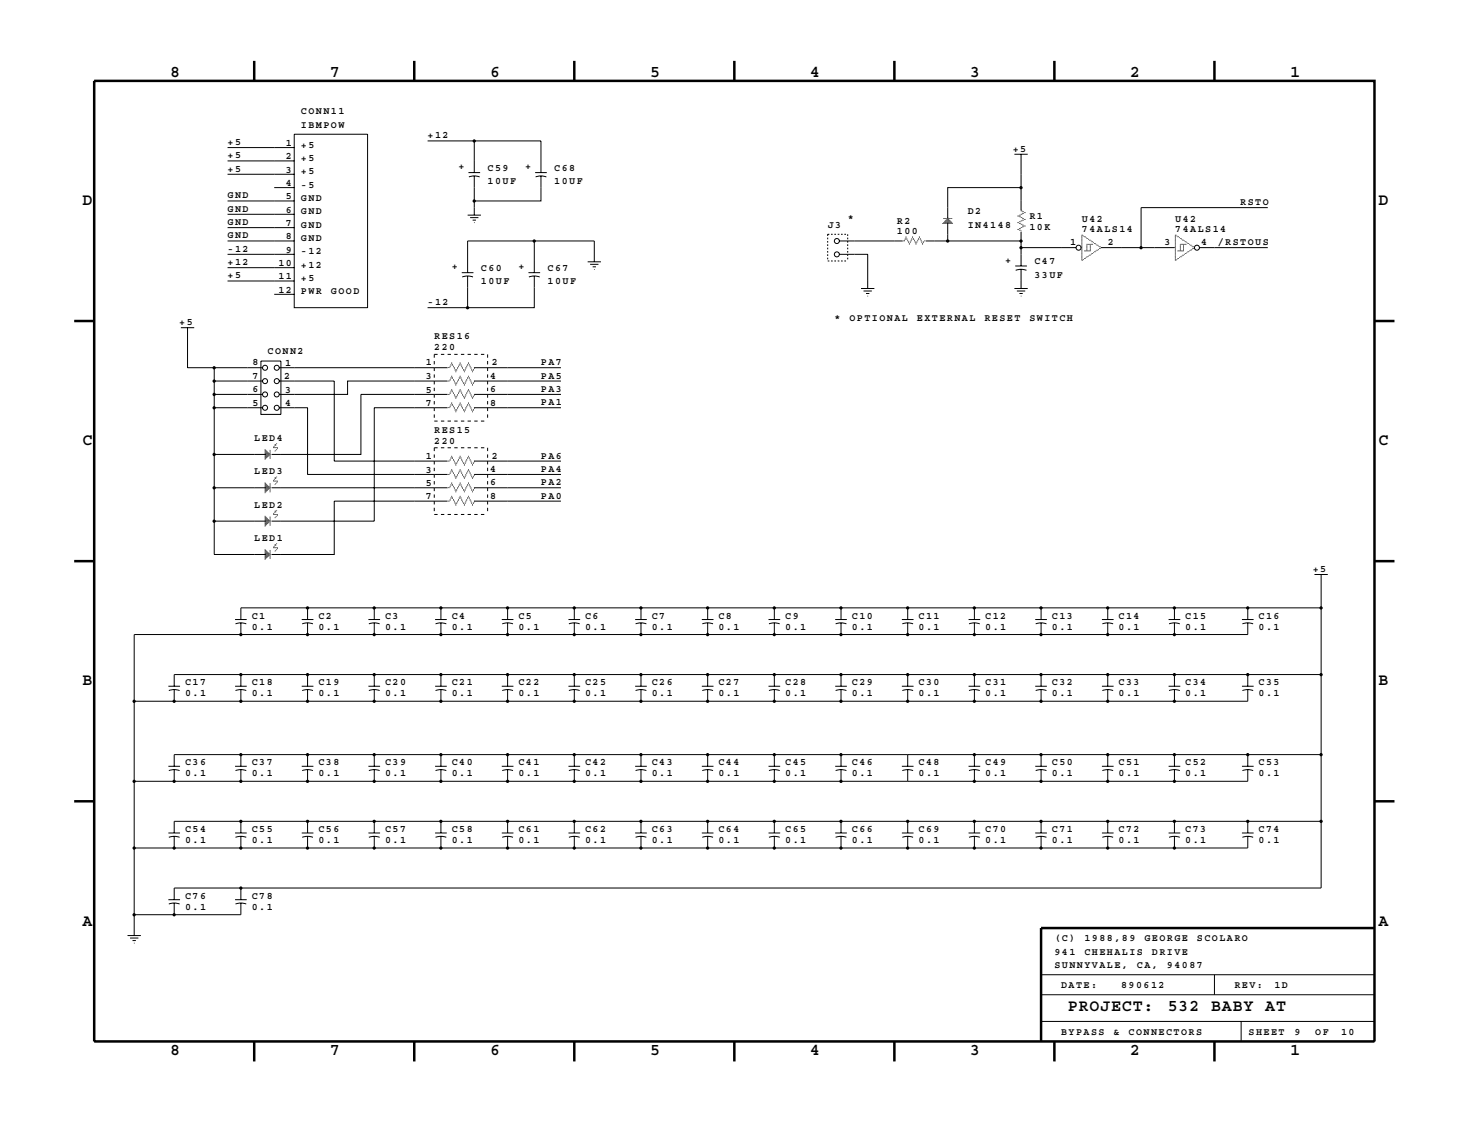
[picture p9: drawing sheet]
<svg xmlns="http://www.w3.org/2000/svg" width="279mm" height="216mm" viewBox="0 0 279 216" stroke-linecap="round" stroke-linejoin="round" font-family="sans-serif">
<defs><g id="words">
<g font-size="3.2">
<text x="32.4" y="14.6">8</text>
<text x="62.9" y="14.6">7</text>
<text x="93.3" y="14.6">6</text>
<text x="123.8" y="14.6">5</text>
<text x="154.3" y="14.6">4</text>
<text x="184.8" y="14.6">3</text>
<text x="215.3" y="14.6">2</text>
<text x="245.7" y="14.6">1</text>
<text x="15.7" y="39.1">D</text>
<text x="262.6" y="39.1">D</text>
<text x="15.7" y="84.8">C</text>
<text x="262.6" y="84.8">C</text>
<text x="15.7" y="130.5">B</text>
<text x="262.6" y="130.5">B</text>
<text x="15.7" y="176.2">A</text>
<text x="262.6" y="176.2">A</text>
<text x="203.4" y="192.6">PROJECT:</text>
<text x="222.4" y="192.6">532</text>
<text x="230.7" y="192.6">BABY AT</text>
<text x="32.4" y="200.8">8</text>
<text x="62.9" y="200.8">7</text>
<text x="93.3" y="200.8">6</text>
<text x="123.8" y="200.8">5</text>
<text x="154.3" y="200.8">4</text>
<text x="184.8" y="200.8">3</text>
<text x="215.3" y="200.8">2</text>
<text x="245.7" y="200.8">1</text>
</g>
<g font-size="1.9">
<text x="57.3" y="21.7">CONN11</text>
<text x="43.3" y="27.6">+5</text>
<text x="54.5" y="27.8">1</text>
<text x="57.3" y="28.1">+5</text>
<text x="57.3" y="24.3">IBMPOW</text>
<text x="81.4" y="26.4">+12</text>
<text x="192.9" y="28.9">+5</text>
<text x="43.3" y="32.7">+5</text>
<text x="43.3" y="30.2">+5</text>
<text x="54.5" y="30.3">2</text>
<text x="54.5" y="32.9">3</text>
<text x="54.5" y="35.4">4</text>
<text x="57.3" y="30.6">+5</text>
<text x="57.3" y="33.2">+5</text>
<text x="57.3" y="35.7">-5</text>
<text x="87.3" y="32.2">+</text>
<text x="92.9" y="32.5">C59</text>
<text x="92.9" y="35.1">10UF</text>
<text x="100" y="32.2">+</text>
<text x="105.6" y="32.5">C68</text>
<text x="105.6" y="35.1">10UF</text>
<text x="43.3" y="40.3">GND</text>
<text x="43.3" y="37.8">GND</text>
<text x="54.5" y="37.9">5</text>
<text x="54.5" y="40.5">6</text>
<text x="57.3" y="38.3">GND</text>
<text x="57.3" y="40.8">GND</text>
<text x="184.3" y="40.8">D2</text>
<text x="196.1" y="41.8">R1</text>
<text x="236.2" y="39.1">RSTO</text>
<text x="43.3" y="45.4">GND</text>
<text x="43.3" y="42.9">GND</text>
<text x="43.3" y="47.9">-12</text>
<text x="54.5" y="43">7</text>
<text x="54.5" y="45.6">8</text>
<text x="57.3" y="43.3">GND</text>
<text x="57.3" y="45.9">GND</text>
<text x="157.6" y="43.3">J3</text>
<text x="161.4" y="42.1">*</text>
<text x="170.8" y="44.6">100</text>
<text x="170.8" y="42.7">R2</text>
<text x="184.3" y="43.3">IN4148</text>
<text x="196.1" y="43.8">10K</text>
<text x="203.8" y="46.7">1</text>
<text x="206.1" y="44.1">74ALS14</text>
<text x="206.1" y="42.2">U42</text>
<text x="211" y="46.7">2</text>
<text x="221.8" y="46.7">3</text>
<text x="223.8" y="44.1">74ALS14</text>
<text x="223.8" y="42.2">U42</text>
<text x="228.8" y="46.7">4</text>
<text x="231.9" y="46.7">/RSTOUS</text>
<text x="43.3" y="50.5">+12</text>
<text x="43.3" y="53">+5</text>
<text x="53" y="50.6">10</text>
<text x="53" y="53.2">11</text>
<text x="54.5" y="48.1">9</text>
<text x="57.3" y="48.4">-12</text>
<text x="57.3" y="51">+12</text>
<text x="57.3" y="53.5">+5</text>
<text x="86" y="51.3">+</text>
<text x="91.6" y="51.6">C60</text>
<text x="98.7" y="51.3">+</text>
<text x="104.3" y="51.6">C67</text>
<text x="191.5" y="50">+</text>
<text x="197" y="50.3">C47</text>
<text x="197" y="52.9">33UF</text>
<text x="53" y="55.7">12</text>
<text x="57.3" y="56">PWR</text>
<text x="63" y="56">GOOD</text>
<text x="81.4" y="58.1">-12</text>
<text x="91.6" y="54.1">10UF</text>
<text x="104.3" y="54.1">10UF</text>
<text x="34.1" y="61.9">+5</text>
<text x="82.7" y="64.6">RES16</text>
<text x="158.9" y="61.1">*</text>
<text x="161.8" y="61.1">OPTIONAL</text>
<text x="174.6" y="61.1">EXTERNAL</text>
<text x="187.5" y="61.1">RESET</text>
<text x="196.1" y="61.1">SWITCH</text>
<text x="48.1" y="69.5">8</text>
<text x="51" y="67.5">CONN2</text>
<text x="54.3" y="69.7">1</text>
<text x="81.1" y="69.5">1</text>
<text x="82.7" y="66.7">220</text>
<text x="93.7" y="69.5">2</text>
<text x="103" y="69.5">PA7</text>
<text x="48.1" y="72.1">7</text>
<text x="48.1" y="74.6">6</text>
<text x="48.1" y="77.3">5</text>
<text x="54.1" y="72.2">2</text>
<text x="54.3" y="77.3">4</text>
<text x="54.3" y="74.8">3</text>
<text x="81.1" y="72.2">3</text>
<text x="81.1" y="74.8">5</text>
<text x="81.1" y="77.3">7</text>
<text x="93.3" y="72.1">4</text>
<text x="93.3" y="74.6">6</text>
<text x="93.3" y="77.3">8</text>
<text x="103" y="77.2">PA1</text>
<text x="103" y="74.6">PA3</text>
<text x="103" y="72.1">PA5</text>
<text x="48.4" y="84">LED4</text>
<text x="82.7" y="82.4">RES15</text>
<text x="81.1" y="87.3">1</text>
<text x="82.7" y="84.5">220</text>
<text x="93.3" y="89.9">4</text>
<text x="93.7" y="87.3">2</text>
<text x="103" y="89.9">PA4</text>
<text x="103" y="87.3">PA6</text>
<text x="48.4" y="90.3">LED3</text>
<text x="81.1" y="90">3</text>
<text x="81.1" y="92.6">5</text>
<text x="81.1" y="95.1">7</text>
<text x="93.3" y="92.4">6</text>
<text x="93.3" y="95.1">8</text>
<text x="103" y="92.4">PA2</text>
<text x="103" y="94.9">PA0</text>
<text x="48.4" y="96.7">LED2</text>
<text x="48.4" y="103">LED1</text>
<text x="250" y="108.9">+5</text>
<text x="47.9" y="117.8">C1</text>
<text x="47.9" y="119.9">0.1</text>
<text x="60.6" y="117.8">C2</text>
<text x="60.6" y="119.9">0.1</text>
<text x="73.3" y="117.8">C3</text>
<text x="73.3" y="119.9">0.1</text>
<text x="86" y="117.8">C4</text>
<text x="86" y="119.9">0.1</text>
<text x="98.7" y="117.8">C5</text>
<text x="98.7" y="119.9">0.1</text>
<text x="111.4" y="117.8">C6</text>
<text x="111.4" y="119.9">0.1</text>
<text x="124.1" y="117.8">C7</text>
<text x="124.1" y="119.9">0.1</text>
<text x="136.8" y="117.8">C8</text>
<text x="136.8" y="119.9">0.1</text>
<text x="149.5" y="117.8">C9</text>
<text x="149.5" y="119.9">0.1</text>
<text x="162.2" y="117.8">C10</text>
<text x="162.2" y="119.9">0.1</text>
<text x="174.9" y="117.8">C11</text>
<text x="174.9" y="119.9">0.1</text>
<text x="187.6" y="117.8">C12</text>
<text x="187.6" y="119.9">0.1</text>
<text x="200.3" y="117.8">C13</text>
<text x="200.3" y="119.9">0.1</text>
<text x="213" y="117.8">C14</text>
<text x="213" y="119.9">0.1</text>
<text x="225.7" y="117.8">C15</text>
<text x="225.7" y="119.9">0.1</text>
<text x="239.7" y="117.8">C16</text>
<text x="239.7" y="119.9">0.1</text>
<text x="35.2" y="130.5">C17</text>
<text x="47.9" y="130.5">C18</text>
<text x="60.6" y="130.5">C19</text>
<text x="73.3" y="130.5">C20</text>
<text x="86" y="130.5">C21</text>
<text x="98.7" y="130.5">C22</text>
<text x="111.4" y="130.5">C25</text>
<text x="124.1" y="130.5">C26</text>
<text x="136.8" y="130.5">C27</text>
<text x="149.5" y="130.5">C28</text>
<text x="162.2" y="130.5">C29</text>
<text x="174.9" y="130.5">C30</text>
<text x="187.6" y="130.5">C31</text>
<text x="200.3" y="130.5">C32</text>
<text x="213" y="130.5">C33</text>
<text x="225.7" y="130.5">C34</text>
<text x="239.7" y="130.5">C35</text>
<text x="35.2" y="132.6">0.1</text>
<text x="47.9" y="132.6">0.1</text>
<text x="60.6" y="132.6">0.1</text>
<text x="73.3" y="132.6">0.1</text>
<text x="86" y="132.6">0.1</text>
<text x="98.7" y="132.6">0.1</text>
<text x="111.4" y="132.6">0.1</text>
<text x="124.1" y="132.6">0.1</text>
<text x="136.8" y="132.6">0.1</text>
<text x="149.5" y="132.6">0.1</text>
<text x="162.2" y="132.6">0.1</text>
<text x="174.9" y="132.6">0.1</text>
<text x="187.6" y="132.6">0.1</text>
<text x="200.3" y="132.6">0.1</text>
<text x="213" y="132.6">0.1</text>
<text x="225.7" y="132.6">0.1</text>
<text x="239.7" y="132.6">0.1</text>
<text x="35.2" y="145.7">C36</text>
<text x="35.2" y="147.8">0.1</text>
<text x="47.9" y="145.7">C37</text>
<text x="47.9" y="147.8">0.1</text>
<text x="60.6" y="145.7">C38</text>
<text x="60.6" y="147.8">0.1</text>
<text x="73.3" y="145.7">C39</text>
<text x="73.3" y="147.8">0.1</text>
<text x="86" y="145.7">C40</text>
<text x="86" y="147.8">0.1</text>
<text x="98.7" y="145.7">C41</text>
<text x="98.7" y="147.8">0.1</text>
<text x="111.4" y="145.7">C42</text>
<text x="111.4" y="147.8">0.1</text>
<text x="124.1" y="145.7">C43</text>
<text x="124.1" y="147.8">0.1</text>
<text x="136.8" y="145.7">C44</text>
<text x="136.8" y="147.8">0.1</text>
<text x="149.5" y="145.7">C45</text>
<text x="149.5" y="147.8">0.1</text>
<text x="162.2" y="145.7">C46</text>
<text x="162.2" y="147.8">0.1</text>
<text x="174.9" y="145.7">C48</text>
<text x="174.9" y="147.8">0.1</text>
<text x="187.6" y="145.7">C49</text>
<text x="187.6" y="147.8">0.1</text>
<text x="200.3" y="145.7">C50</text>
<text x="200.3" y="147.8">0.1</text>
<text x="213" y="145.7">C51</text>
<text x="213" y="147.8">0.1</text>
<text x="225.7" y="145.7">C52</text>
<text x="225.7" y="147.8">0.1</text>
<text x="239.7" y="145.7">C53</text>
<text x="239.7" y="147.8">0.1</text>
<text x="35.2" y="158.4">C54</text>
<text x="35.2" y="160.5">0.1</text>
<text x="47.9" y="158.4">C55</text>
<text x="47.9" y="160.5">0.1</text>
<text x="60.6" y="158.4">C56</text>
<text x="60.6" y="160.5">0.1</text>
<text x="73.3" y="158.4">C57</text>
<text x="73.3" y="160.5">0.1</text>
<text x="86" y="158.4">C58</text>
<text x="86" y="160.5">0.1</text>
<text x="98.7" y="158.4">C61</text>
<text x="98.7" y="160.5">0.1</text>
<text x="111.4" y="158.4">C62</text>
<text x="111.4" y="160.5">0.1</text>
<text x="124.1" y="158.4">C63</text>
<text x="124.1" y="160.5">0.1</text>
<text x="136.8" y="158.4">C64</text>
<text x="136.8" y="160.5">0.1</text>
<text x="149.5" y="158.4">C65</text>
<text x="149.5" y="160.5">0.1</text>
<text x="162.2" y="158.4">C66</text>
<text x="162.2" y="160.5">0.1</text>
<text x="174.9" y="158.4">C69</text>
<text x="174.9" y="160.5">0.1</text>
<text x="187.6" y="158.4">C70</text>
<text x="187.6" y="160.5">0.1</text>
<text x="200.3" y="158.4">C71</text>
<text x="200.3" y="160.5">0.1</text>
<text x="213" y="158.4">C72</text>
<text x="213" y="160.5">0.1</text>
<text x="225.7" y="158.4">C73</text>
<text x="225.7" y="160.5">0.1</text>
<text x="239.7" y="158.4">C74</text>
<text x="239.7" y="160.5">0.1</text>
<text x="35.2" y="171.1">C76</text>
<text x="35.2" y="173.2">0.1</text>
<text x="47.9" y="171.1">C78</text>
<text x="47.9" y="173.2">0.1</text>
<text x="200.8" y="179.2">(C)</text>
<text x="206.5" y="179.2">1988,89</text>
<text x="218" y="179.2">GEORGE</text>
<text x="228" y="179.2">SCOLARO</text>
<text x="200.8" y="184.3">SUNNYVALE,</text>
<text x="200.8" y="181.8">941</text>
<text x="206.5" y="181.8">CHEHALIS</text>
<text x="216.5" y="184.3">CA,</text>
<text x="219.4" y="181.8">DRIVE</text>
<text x="222.2" y="184.3">94087</text>
<text x="202.1" y="188.1">DATE:</text>
<text x="213.5" y="188.1">890612</text>
<text x="235.1" y="188.1">REV:</text>
<text x="242.7" y="188.1">1D</text>
<text x="202.1" y="197">BYPASS</text>
<text x="212.1" y="197">&amp;</text>
<text x="214.9" y="197">CONNECTORS</text>
<text x="237.8" y="197">SHEET</text>
<text x="246.5" y="197">9</text>
<text x="250.5" y="197">OF</text>
<text x="255.4" y="197">10</text>
</g>
</g></defs>
<g fill="none" stroke="#000" stroke-width=".48">
<path d="M17.9 15.4h243.9v182.9h-243.9zM48.4 11.6v3.8M78.9 11.6v3.8M109.4 11.6v3.8M139.9 11.6v3.8M170.3 11.6v3.8M200.8 11.6v3.8M231.3 11.6v3.8M14.1 61.1h3.8M261.8 61.1h3.8M14.1 106.8h3.8M261.8 106.8h3.8"/>
<path d="M14.1 152.6h3.8M261.8 152.6h3.8M261.8 176.7h-63.5v21.6M48.4 198.3v3.8M78.9 198.3v3.8M109.4 198.3v3.8M139.9 198.3v3.8M170.3 198.3v3.8M200.8 198.3v3.8M231.3 198.3v3.8"/>
</g>
<g fill="none" stroke="#000" stroke-width=".19">
<path d="M43.3 38.3h12.7M43.3 33.2h12.7M43.3 30.6h12.7M43.3 28.1h12.7M52.2 35.7h3.8M56 25.6h14v33h-14zM81.4 26.8h21.6v6.1M89.2 32.9h2.2M89.3 33.7a2.86 2.86 0 0 1 2.1 0M90.3 26.8v6.1M90.3 33.5v7.5M101.9 32.9h2.2"/>
<path d="M102 33.7a2.86 2.86 0 0 1 2.1 0M103 33.5v4.8h-12.7M193.2 29.4h2.5M194.5 35.7h-14v5.9M194.5 29.4v10.6M241.5 39.5h-24.2v7.6M43.3 53.5h12.7M43.3 51h12.7M43.3 48.4h12.7M43.3 45.9h12.7M43.3 43.3h12.7M43.3 40.8h12.7"/>
<path d="M52.2 56h3.8M81.4 58.6h7.7M87.9 51.9h2.3M88 52.7a2.86 2.86 0 0 1 2.1 0M89.1 41h2.5M89.1 52.5v6.1M89.5 41.4h1.6M90 41.9h.6M100.6 51.9h2.3M100.7 52.7a2.86 2.86 0 0 1 2.1 0M101.8 52.5v6.1h-12.7M101.8 45.9v6"/>
<path d="M111.9 49.8h2.6M112.4 50.3h1.6M112.9 50.8h.6M113.2 49.8v-3.9h-24.1v6M159.9 48.4h5.4v6.5M159.9 45.9h12M164 54.9h2.5M164.5 55.4h1.6M164.9 55.9h.7M180.5 42.4v3.5h-4.1M180.5 45.9h14M193.2 54.9h2.5"/>
<path d="M193.4 50.6h2.2M193.4 51.5a2.86 2.86 0 0 1 2.1 0M193.7 55.4h1.6M194.2 55.9h.6M194.5 44.1v6.5M194.5 51.3v3.6M194.5 47.1h10.4M209.7 47.1h14M228.4 47.1h13.1M34.4 62.4h2.6M35.7 62.4v7.6h14.3M40.8 77.6h9.2"/>
<path d="M40.8 75.1h9.2M40.8 72.5h9.2M40.8 70v35.6h9.8M49.7 68.7h3.8v10.2h-3.8zM53.2 70h32M53.2 77.6h5.4v12.7h26.6M53.2 72.5h10.5v15.3h21.5M85.2 75.1h-16.5v11.4h-16.9M85.2 72.5h-19v2.6h-13M85.2 77.6h-13.9v21.6h-19.5M90.3 70h16.5M90.3 77.6h16.5"/>
<path d="M90.3 75.1h16.5M90.3 72.5h16.5M40.8 92.9h9.8M40.8 99.2h9.8M40.8 86.5h9.8M51.8 92.9h33.4M85.2 95.4h-21.5v10.2h-11.9M90.3 92.9h16.5M90.3 90.3h16.5M90.3 87.8h16.5M90.3 95.4h16.5M44.8 118h2.2"/>
<path d="M44.9 118.8a2.86 2.86 0 0 1 2 0M45.9 118.6v2.2M57.5 118h2.2M57.6 118.8a2.86 2.86 0 0 1 2 0M58.6 115.7v2.3M58.6 118.6v2.2M70.2 118h2.2M70.3 118.8a2.86 2.86 0 0 1 2 0M71.3 115.7v2.3M71.3 118.6v2.2M82.9 118h2.2M83 118.8a2.86 2.86 0 0 1 2 0"/>
<path d="M84 115.7v2.3M84 118.6v2.2M95.6 118h2.2M95.7 118.8a2.86 2.86 0 0 1 2 0M96.7 115.7v2.3M96.7 118.6v2.2M108.3 118h2.2M108.4 118.8a2.86 2.86 0 0 1 2 0M109.4 115.7v2.3M109.4 118.6v2.2M121 118h2.2M121.1 118.8a2.86 2.86 0 0 1 2 0"/>
<path d="M122.1 115.7v2.3M122.1 118.6v2.2M133.7 118h2.2M133.8 118.8a2.86 2.86 0 0 1 2 0M134.8 115.7v2.3M134.8 118.6v2.2M146.4 118h2.2M146.5 118.8a2.86 2.86 0 0 1 2 0M147.5 115.7v2.3M147.5 118.6v2.2M159.1 118h2.2M159.2 118.8a2.86 2.86 0 0 1 2 0"/>
<path d="M160.2 115.7v2.3M160.2 118.6v2.2M171.8 118h2.2M171.9 118.8a2.86 2.86 0 0 1 2 0M172.9 115.7v2.3M172.9 118.6v2.2M184.5 118h2.2M184.6 118.8a2.86 2.86 0 0 1 2 0M185.6 115.7v2.3M185.6 118.6v2.2M197.2 118h2.2M197.3 118.8a2.86 2.86 0 0 1 2 0"/>
<path d="M198.3 115.7v2.3M198.3 118.6v2.2M209.9 118h2.2M210 118.8a2.86 2.86 0 0 1 2 0M211 115.7v2.3M211 118.6v2.2M222.6 118h2.2M222.7 118.8a2.86 2.86 0 0 1 2 0M223.7 115.7v2.3M223.7 118.6v2.2M236.5 118h2.3M236.6 118.8a2.86 2.86 0 0 1 2.1 0"/>
<path d="M237.6 118.6v2.2h-212v40.6M237.6 115.7v2.3M250.3 109.4h2.6M251.6 109.4v59.7h-218.4v2.2M251.6 115.7h-205.7v2.3M32.1 130.7h2.2M32.2 131.5a2.86 2.86 0 0 1 2 0M33.2 131.3v2.2M44.8 130.7h2.2M44.9 131.5a2.86 2.86 0 0 1 2 0M45.9 128.4v2.3M45.9 131.3v2.2"/>
<path d="M57.5 130.7h2.2M57.6 131.5a2.86 2.86 0 0 1 2 0M58.6 128.4v2.3M58.6 131.3v2.2M70.2 130.7h2.2M70.3 131.5a2.86 2.86 0 0 1 2 0M71.3 128.4v2.3M71.3 131.3v2.2M82.9 130.7h2.2M83 131.5a2.86 2.86 0 0 1 2 0M84 128.4v2.3M84 131.3v2.2"/>
<path d="M95.6 130.7h2.2M95.7 131.5a2.86 2.86 0 0 1 2 0M96.7 128.4v2.3M96.7 131.3v2.2M108.3 130.7h2.2M108.4 131.5a2.86 2.86 0 0 1 2 0M109.4 128.4v2.3M109.4 131.3v2.2M121 130.7h2.2M121.1 131.5a2.86 2.86 0 0 1 2 0M122.1 128.4v2.3M122.1 131.3v2.2"/>
<path d="M133.7 130.7h2.2M133.8 131.5a2.86 2.86 0 0 1 2 0M134.8 128.4v2.3M134.8 131.3v2.2M146.4 130.7h2.2M146.5 131.5a2.86 2.86 0 0 1 2 0M147.5 128.4v2.3M147.5 131.3v2.2M159.1 130.7h2.2M159.2 131.5a2.86 2.86 0 0 1 2 0M160.2 128.4v2.3M160.2 131.3v2.2"/>
<path d="M171.8 130.7h2.2M171.9 131.5a2.86 2.86 0 0 1 2 0M172.9 128.4v2.3M172.9 131.3v2.2M184.5 130.7h2.2M184.6 131.5a2.86 2.86 0 0 1 2 0M185.6 128.4v2.3M185.6 131.3v2.2M197.2 130.7h2.2M197.3 131.5a2.86 2.86 0 0 1 2 0M198.3 128.4v2.3M198.3 131.3v2.2"/>
<path d="M209.9 130.7h2.2M210 131.5a2.86 2.86 0 0 1 2 0M211 128.4v2.3M211 131.3v2.2M222.6 130.7h2.2M222.7 131.5a2.86 2.86 0 0 1 2 0M223.7 128.4v2.3M223.7 131.3v2.2M236.5 130.7h2.3M236.6 131.5a2.86 2.86 0 0 1 2.1 0M237.6 131.3v2.2h-212M237.6 128.4v2.3"/>
<path d="M251.6 128.4h-218.4v2.3M32.1 145.9h2.2M32.1 158.6h2.2M32.2 146.7a2.86 2.86 0 0 1 2 0M32.2 159.4a2.86 2.86 0 0 1 2 0M33.2 146.5v2.2M33.2 159.2v2.2M44.8 145.9h2.2M44.8 158.6h2.2M44.9 146.7a2.86 2.86 0 0 1 2 0M44.9 159.4a2.86 2.86 0 0 1 2 0M45.9 143.7v2.2"/>
<path d="M45.9 146.5v2.2M45.9 156.4v2.2M45.9 159.2v2.2M57.5 145.9h2.2M57.5 158.6h2.2M57.6 146.7a2.86 2.86 0 0 1 2 0M57.6 159.4a2.86 2.86 0 0 1 2 0M58.6 143.7v2.2M58.6 146.5v2.2M58.6 156.4v2.2M58.6 159.2v2.2M70.2 145.9h2.2"/>
<path d="M70.2 158.6h2.2M70.3 146.7a2.86 2.86 0 0 1 2 0M70.3 159.4a2.86 2.86 0 0 1 2 0M71.3 143.7v2.2M71.3 146.5v2.2M71.3 156.4v2.2M71.3 159.2v2.2M82.9 145.9h2.2M82.9 158.6h2.2M83 146.7a2.86 2.86 0 0 1 2 0M83 159.4a2.86 2.86 0 0 1 2 0M84 143.7v2.2"/>
<path d="M84 146.5v2.2M84 156.4v2.2M84 159.2v2.2M95.6 145.9h2.2M95.6 158.6h2.2M95.7 146.7a2.86 2.86 0 0 1 2 0M95.7 159.4a2.86 2.86 0 0 1 2 0M96.7 143.7v2.2M96.7 146.5v2.2M96.7 156.4v2.2M96.7 159.2v2.2M108.3 145.9h2.2"/>
<path d="M108.3 158.6h2.2M108.4 146.7a2.86 2.86 0 0 1 2 0M108.4 159.4a2.86 2.86 0 0 1 2 0M109.4 143.7v2.2M109.4 146.5v2.2M109.4 156.4v2.2M109.4 159.2v2.2M121 145.9h2.2M121 158.6h2.2M121.1 146.7a2.86 2.86 0 0 1 2 0M121.1 159.4a2.86 2.86 0 0 1 2 0M122.1 143.7v2.2"/>
<path d="M122.1 146.5v2.2M122.1 156.4v2.2M122.1 159.2v2.2M133.7 145.9h2.2M133.7 158.6h2.2M133.8 146.7a2.86 2.86 0 0 1 2 0M133.8 159.4a2.86 2.86 0 0 1 2 0M134.8 143.7v2.2M134.8 146.5v2.2M134.8 156.4v2.2M134.8 159.2v2.2M146.4 145.9h2.2"/>
<path d="M146.4 158.6h2.2M146.5 146.7a2.86 2.86 0 0 1 2 0M146.5 159.4a2.86 2.86 0 0 1 2 0M147.5 143.7v2.2M147.5 146.5v2.2M147.5 156.4v2.2M147.5 159.2v2.2M159.1 145.9h2.2M159.1 158.6h2.2M159.2 146.7a2.86 2.86 0 0 1 2 0M159.2 159.4a2.86 2.86 0 0 1 2 0M160.2 143.7v2.2"/>
<path d="M160.2 146.5v2.2M160.2 156.4v2.2M160.2 159.2v2.2M171.8 145.9h2.2M171.8 158.6h2.2M171.9 146.7a2.86 2.86 0 0 1 2 0M171.9 159.4a2.86 2.86 0 0 1 2 0M172.9 143.7v2.2M172.9 146.5v2.2M172.9 156.4v2.2M172.9 159.2v2.2M184.5 145.9h2.2"/>
<path d="M184.5 158.6h2.2M184.6 146.7a2.86 2.86 0 0 1 2 0M184.6 159.4a2.86 2.86 0 0 1 2 0M185.6 143.7v2.2M185.6 146.5v2.2M185.6 156.4v2.2M185.6 159.2v2.2M197.2 145.9h2.2M197.2 158.6h2.2M197.3 146.7a2.86 2.86 0 0 1 2 0M197.3 159.4a2.86 2.86 0 0 1 2 0M198.3 143.7v2.2"/>
<path d="M198.3 146.5v2.2M198.3 156.4v2.2M198.3 159.2v2.2M209.9 145.9h2.2M209.9 158.6h2.2M210 146.7a2.86 2.86 0 0 1 2 0M210 159.4a2.86 2.86 0 0 1 2 0M211 143.7v2.2M211 146.5v2.2M211 156.4v2.2M211 159.2v2.2M222.6 145.9h2.2"/>
<path d="M222.6 158.6h2.2M222.7 146.7a2.86 2.86 0 0 1 2 0M222.7 159.4a2.86 2.86 0 0 1 2 0M223.7 143.7v2.2M223.7 146.5v2.2M223.7 156.4v2.2M223.7 159.2v2.2M236.5 145.9h2.3M236.5 158.6h2.3M236.6 146.7a2.86 2.86 0 0 1 2.1 0M236.6 159.4a2.86 2.86 0 0 1 2.1 0M237.6 146.5v2.2h-212"/>
<path d="M237.6 159.2v2.2h-204.4M237.6 143.7v2.2M237.6 156.4v2.2M251.6 143.7h-218.4v2.2M251.6 156.4h-218.4v2.2M24.3 178.1h2.5M24.8 178.6h1.6M25.2 179.1h.7M25.6 174.1v4M32.1 171.3h2.2M32.2 172.1a2.86 2.86 0 0 1 2 0M33.2 161.4h-7.6v12.7"/>
<path d="M33.2 171.9v2.2M44.8 171.3h2.2M44.9 172.1a2.86 2.86 0 0 1 2 0M45.9 171.9v2.2h-20.3M45.9 169.1v2.2M198.3 194.5h63.5M198.3 189.4h63.5M198.3 185.6h63.5M231.3 185.6v3.8M236.4 194.5v3.8"/>
<circle cx="159.4" cy="48.4" r=".48"/>
<circle cx="159.4" cy="45.9" r=".48"/>
<circle cx="205.4" cy="47.2" r=".48"/>
<circle cx="228" cy="47.2" r=".48"/>
<circle cx="50.5" cy="75.1" r=".48"/>
<circle cx="50.5" cy="72.6" r=".48"/>
<circle cx="50.5" cy="70" r=".48"/>
<circle cx="50.5" cy="77.6" r=".48"/>
<circle cx="52.7" cy="75.1" r=".48"/>
<circle cx="52.7" cy="72.6" r=".48"/>
<circle cx="52.7" cy="70" r=".48"/>
<circle cx="52.7" cy="77.6" r=".48"/>
</g>
<g fill="#000">
<circle cx="90.3" cy="38.3" r=".32"/>
<circle cx="90.3" cy="26.8" r=".32"/>
<circle cx="194.5" cy="35.7" r=".32"/>
<circle cx="89" cy="58.6" r=".32"/>
<circle cx="90.3" cy="42.4" r=".08"/>
<circle cx="101.7" cy="45.9" r=".32"/>
<circle cx="113.2" cy="51.3" r=".08"/>
<circle cx="165.3" cy="56.4" r=".08"/>
<circle cx="172.1" cy="45.9" r=".08"/>
<circle cx="172.3" cy="45.7" r=".08"/>
<circle cx="172.3" cy="45.9" r=".08"/>
<circle cx="172.4" cy="45.6" r=".08"/>
<circle cx="172.4" cy="45.4" r=".08"/>
<circle cx="172.6" cy="45.2" r=".08"/>
<circle cx="172.6" cy="45.1" r=".08"/>
<circle cx="172.7" cy="45.6" r=".08"/>
<circle cx="172.7" cy="45.4" r=".08"/>
<circle cx="172.9" cy="45.7" r=".08"/>
<circle cx="172.9" cy="45.9" r=".08"/>
<circle cx="173" cy="46" r=".08"/>
<circle cx="173" cy="46.2" r=".08"/>
<circle cx="173.2" cy="46.4" r=".08"/>
<circle cx="173.2" cy="46.5" r=".08"/>
<circle cx="173.4" cy="46" r=".08"/>
<circle cx="173.4" cy="46.2" r=".08"/>
<circle cx="173.5" cy="45.7" r=".08"/>
<circle cx="173.5" cy="45.9" r=".08"/>
<circle cx="173.7" cy="45.6" r=".08"/>
<circle cx="173.7" cy="45.4" r=".08"/>
<circle cx="173.8" cy="45.2" r=".08"/>
<circle cx="173.8" cy="45.1" r=".08"/>
<circle cx="174" cy="45.6" r=".08"/>
<circle cx="174" cy="45.4" r=".08"/>
<circle cx="174.2" cy="45.7" r=".08"/>
<circle cx="174.2" cy="45.9" r=".08"/>
<circle cx="174.3" cy="46" r=".08"/>
<circle cx="174.3" cy="46.2" r=".08"/>
<circle cx="174.5" cy="46.4" r=".08"/>
<circle cx="174.5" cy="46.5" r=".08"/>
<circle cx="174.6" cy="46" r=".08"/>
<circle cx="174.6" cy="46.2" r=".08"/>
<circle cx="174.8" cy="45.7" r=".08"/>
<circle cx="174.8" cy="45.9" r=".08"/>
<circle cx="174.9" cy="45.6" r=".08"/>
<circle cx="174.9" cy="45.4" r=".08"/>
<circle cx="175.1" cy="45.2" r=".08"/>
<circle cx="175.1" cy="45.1" r=".08"/>
<circle cx="175.3" cy="45.6" r=".08"/>
<circle cx="175.3" cy="45.4" r=".08"/>
<circle cx="175.4" cy="45.7" r=".08"/>
<circle cx="175.4" cy="45.9" r=".08"/>
<circle cx="175.6" cy="46" r=".08"/>
<circle cx="175.6" cy="46.2" r=".08"/>
<circle cx="175.7" cy="46.4" r=".08"/>
<circle cx="175.7" cy="46.5" r=".08"/>
<circle cx="175.9" cy="46" r=".08"/>
<circle cx="175.9" cy="46.2" r=".08"/>
<circle cx="176.1" cy="45.9" r=".08"/>
<circle cx="176.2" cy="45.9" r=".08"/>
<circle cx="179.5" cy="42.5" r=".08"/>
<circle cx="179.7" cy="42.4" r=".08"/>
<circle cx="179.7" cy="41.6" r=".08"/>
<circle cx="179.7" cy="42.5" r=".08"/>
<circle cx="179.9" cy="42.4" r=".08"/>
<circle cx="179.9" cy="41.6" r=".08"/>
<circle cx="179.9" cy="42.5" r=".08"/>
<circle cx="179.9" cy="42.2" r=".08"/>
<circle cx="180" cy="41.6" r=".08"/>
<circle cx="180" cy="42.1" r=".08"/>
<circle cx="180" cy="42.4" r=".08"/>
<circle cx="180" cy="42.5" r=".08"/>
<circle cx="180" cy="42.2" r=".08"/>
<circle cx="180.2" cy="41.6" r=".08"/>
<circle cx="180.2" cy="42.4" r=".08"/>
<circle cx="180.2" cy="42.5" r=".08"/>
<circle cx="180.2" cy="42.1" r=".08"/>
<circle cx="180.2" cy="42.2" r=".08"/>
<circle cx="180.2" cy="41.9" r=".08"/>
<circle cx="180.3" cy="41.6" r=".08"/>
<circle cx="180.3" cy="41.8" r=".08"/>
<circle cx="180.3" cy="42.4" r=".08"/>
<circle cx="180.3" cy="42.5" r=".08"/>
<circle cx="180.3" cy="42.1" r=".08"/>
<circle cx="180.3" cy="42.2" r=".08"/>
<circle cx="180.3" cy="41.9" r=".08"/>
<circle cx="180.5" cy="45.9" r=".32"/>
<circle cx="180.5" cy="41.6" r=".08"/>
<circle cx="180.5" cy="42.1" r=".08"/>
<circle cx="180.5" cy="41.8" r=".08"/>
<circle cx="180.5" cy="42.4" r=".08"/>
<circle cx="180.5" cy="42.5" r=".08"/>
<circle cx="180.5" cy="42.2" r=".08"/>
<circle cx="180.5" cy="41.4" r=".08"/>
<circle cx="180.5" cy="41.9" r=".08"/>
<circle cx="180.7" cy="42.5" r=".08"/>
<circle cx="180.7" cy="42.4" r=".08"/>
<circle cx="180.7" cy="41.8" r=".08"/>
<circle cx="180.7" cy="41.6" r=".08"/>
<circle cx="180.7" cy="42.1" r=".08"/>
<circle cx="180.7" cy="42.2" r=".08"/>
<circle cx="180.7" cy="41.9" r=".08"/>
<circle cx="180.8" cy="41.6" r=".08"/>
<circle cx="180.8" cy="42.1" r=".08"/>
<circle cx="180.8" cy="42.4" r=".08"/>
<circle cx="180.8" cy="42.5" r=".08"/>
<circle cx="180.8" cy="42.2" r=".08"/>
<circle cx="180.8" cy="41.9" r=".08"/>
<circle cx="181" cy="42.1" r=".08"/>
<circle cx="181" cy="41.6" r=".08"/>
<circle cx="181" cy="42.5" r=".08"/>
<circle cx="181" cy="42.4" r=".08"/>
<circle cx="181" cy="42.2" r=".08"/>
<circle cx="181.1" cy="42.5" r=".08"/>
<circle cx="181.1" cy="41.6" r=".08"/>
<circle cx="181.1" cy="42.4" r=".08"/>
<circle cx="181.1" cy="42.2" r=".08"/>
<circle cx="181.3" cy="42.5" r=".08"/>
<circle cx="181.3" cy="42.4" r=".08"/>
<circle cx="181.3" cy="41.6" r=".08"/>
<circle cx="181.4" cy="42.5" r=".08"/>
<circle cx="193.8" cy="43.7" r=".08"/>
<circle cx="193.8" cy="42.4" r=".08"/>
<circle cx="193.8" cy="41.1" r=".08"/>
<circle cx="194" cy="43.7" r=".08"/>
<circle cx="194" cy="42.4" r=".08"/>
<circle cx="194" cy="41.1" r=".08"/>
<circle cx="194.1" cy="41" r=".08"/>
<circle cx="194.1" cy="42.5" r=".08"/>
<circle cx="194.1" cy="41.3" r=".08"/>
<circle cx="194.1" cy="43.8" r=".08"/>
<circle cx="194.1" cy="42.2" r=".08"/>
<circle cx="194.1" cy="43.5" r=".08"/>
<circle cx="194.3" cy="41" r=".08"/>
<circle cx="194.3" cy="41.3" r=".08"/>
<circle cx="194.3" cy="42.5" r=".08"/>
<circle cx="194.3" cy="42.2" r=".08"/>
<circle cx="194.3" cy="43.8" r=".08"/>
<circle cx="194.3" cy="43.5" r=".08"/>
<circle cx="194.5" cy="45.9" r=".32"/>
<circle cx="194.5" cy="47.2" r=".32"/>
<circle cx="194.5" cy="56.4" r=".08"/>
<circle cx="194.5" cy="40" r=".08"/>
<circle cx="194.5" cy="42.1" r=".08"/>
<circle cx="194.5" cy="40.8" r=".08"/>
<circle cx="194.5" cy="40.2" r=".08"/>
<circle cx="194.5" cy="43.3" r=".08"/>
<circle cx="194.5" cy="44" r=".08"/>
<circle cx="194.5" cy="41.4" r=".08"/>
<circle cx="194.5" cy="42.7" r=".08"/>
<circle cx="194.6" cy="42.1" r=".08"/>
<circle cx="194.6" cy="40.2" r=".08"/>
<circle cx="194.6" cy="43.3" r=".08"/>
<circle cx="194.6" cy="40.8" r=".08"/>
<circle cx="194.6" cy="41.4" r=".08"/>
<circle cx="194.6" cy="42.7" r=".08"/>
<circle cx="194.8" cy="41.6" r=".08"/>
<circle cx="194.8" cy="42.9" r=".08"/>
<circle cx="194.8" cy="43.2" r=".08"/>
<circle cx="194.8" cy="40.6" r=".08"/>
<circle cx="194.8" cy="40.3" r=".08"/>
<circle cx="194.8" cy="41.9" r=".08"/>
<circle cx="194.9" cy="42.9" r=".08"/>
<circle cx="194.9" cy="41.6" r=".08"/>
<circle cx="194.9" cy="43.2" r=".08"/>
<circle cx="194.9" cy="40.6" r=".08"/>
<circle cx="194.9" cy="40.3" r=".08"/>
<circle cx="194.9" cy="41.9" r=".08"/>
<circle cx="195.1" cy="41.8" r=".08"/>
<circle cx="195.1" cy="40.5" r=".08"/>
<circle cx="195.1" cy="43" r=".08"/>
<circle cx="195.3" cy="40.5" r=".08"/>
<circle cx="195.3" cy="41.8" r=".08"/>
<circle cx="195.3" cy="43" r=".08"/>
<circle cx="205.9" cy="47.1" r=".08"/>
<circle cx="206.1" cy="44.8" r=".08"/>
<circle cx="206.1" cy="45.6" r=".08"/>
<circle cx="206.1" cy="47.1" r=".08"/>
<circle cx="206.1" cy="49.5" r=".08"/>
<circle cx="206.1" cy="45.2" r=".08"/>
<circle cx="206.1" cy="45.7" r=".08"/>
<circle cx="206.1" cy="46.4" r=".08"/>
<circle cx="206.1" cy="47.6" r=".08"/>
<circle cx="206.1" cy="47.9" r=".08"/>
<circle cx="206.1" cy="48.4" r=".08"/>
<circle cx="206.1" cy="48.9" r=".08"/>
<circle cx="206.1" cy="49.2" r=".08"/>
<circle cx="206.1" cy="46" r=".08"/>
<circle cx="206.1" cy="46.5" r=".08"/>
<circle cx="206.1" cy="48.1" r=".08"/>
<circle cx="206.1" cy="48.7" r=".08"/>
<circle cx="206.1" cy="44.9" r=".08"/>
<circle cx="206.1" cy="46.8" r=".08"/>
<circle cx="206.1" cy="47.3" r=".08"/>
<circle cx="206.1" cy="45.4" r=".08"/>
<circle cx="206.1" cy="46.2" r=".08"/>
<circle cx="206.1" cy="48.6" r=".08"/>
<circle cx="206.1" cy="47.8" r=".08"/>
<circle cx="206.1" cy="47" r=".08"/>
<circle cx="206.1" cy="49.4" r=".08"/>
<circle cx="206.1" cy="45.9" r=".08"/>
<circle cx="206.1" cy="48.3" r=".08"/>
<circle cx="206.1" cy="46.7" r=".08"/>
<circle cx="206.1" cy="45.1" r=".08"/>
<circle cx="206.1" cy="47.5" r=".08"/>
<circle cx="206.1" cy="49" r=".08"/>
<circle cx="206.2" cy="44.8" r=".08"/>
<circle cx="206.2" cy="49.5" r=".08"/>
<circle cx="206.4" cy="44.9" r=".08"/>
<circle cx="206.4" cy="49.4" r=".08"/>
<circle cx="206.5" cy="49.2" r=".08"/>
<circle cx="206.5" cy="47.8" r=".08"/>
<circle cx="206.5" cy="45.1" r=".08"/>
<circle cx="206.7" cy="49.2" r=".08"/>
<circle cx="206.7" cy="47.8" r=".08"/>
<circle cx="206.7" cy="45.1" r=".08"/>
<circle cx="206.8" cy="45.2" r=".08"/>
<circle cx="206.8" cy="47.8" r=".08"/>
<circle cx="206.8" cy="49" r=".08"/>
<circle cx="207" cy="47.3" r=".08"/>
<circle cx="207" cy="48.9" r=".08"/>
<circle cx="207" cy="46.5" r=".08"/>
<circle cx="207" cy="47.1" r=".08"/>
<circle cx="207" cy="47.6" r=".08"/>
<circle cx="207" cy="46.8" r=".08"/>
<circle cx="207" cy="45.4" r=".08"/>
<circle cx="207" cy="47.8" r=".08"/>
<circle cx="207" cy="47" r=".08"/>
<circle cx="207" cy="46.7" r=".08"/>
<circle cx="207" cy="47.5" r=".08"/>
<circle cx="207.2" cy="46.5" r=".08"/>
<circle cx="207.2" cy="48.9" r=".08"/>
<circle cx="207.2" cy="47.8" r=".08"/>
<circle cx="207.2" cy="45.4" r=".08"/>
<circle cx="207.3" cy="48.7" r=".08"/>
<circle cx="207.3" cy="45.6" r=".08"/>
<circle cx="207.3" cy="46.5" r=".08"/>
<circle cx="207.3" cy="47.8" r=".08"/>
<circle cx="207.5" cy="46.5" r=".08"/>
<circle cx="207.5" cy="45.7" r=".08"/>
<circle cx="207.5" cy="48.6" r=".08"/>
<circle cx="207.5" cy="47.8" r=".08"/>
<circle cx="207.6" cy="47.3" r=".08"/>
<circle cx="207.6" cy="47.1" r=".08"/>
<circle cx="207.6" cy="46.5" r=".08"/>
<circle cx="207.6" cy="46.8" r=".08"/>
<circle cx="207.6" cy="45.7" r=".08"/>
<circle cx="207.6" cy="47.6" r=".08"/>
<circle cx="207.6" cy="48.6" r=".08"/>
<circle cx="207.6" cy="47.8" r=".08"/>
<circle cx="207.6" cy="47" r=".08"/>
<circle cx="207.6" cy="46.7" r=".08"/>
<circle cx="207.6" cy="47.5" r=".08"/>
<circle cx="207.8" cy="48.4" r=".08"/>
<circle cx="207.8" cy="46.5" r=".08"/>
<circle cx="207.8" cy="45.9" r=".08"/>
<circle cx="208" cy="46.5" r=".08"/>
<circle cx="208" cy="46" r=".08"/>
<circle cx="208" cy="48.3" r=".08"/>
<circle cx="208.1" cy="46" r=".08"/>
<circle cx="208.1" cy="46.5" r=".08"/>
<circle cx="208.1" cy="48.3" r=".08"/>
<circle cx="208.3" cy="48.1" r=".08"/>
<circle cx="208.3" cy="46.2" r=".08"/>
<circle cx="208.4" cy="47.9" r=".08"/>
<circle cx="208.4" cy="46.4" r=".08"/>
<circle cx="208.6" cy="47.9" r=".08"/>
<circle cx="208.6" cy="46.4" r=".08"/>
<circle cx="208.7" cy="46.5" r=".08"/>
<circle cx="208.7" cy="47.8" r=".08"/>
<circle cx="208.9" cy="47.6" r=".08"/>
<circle cx="208.9" cy="46.7" r=".08"/>
<circle cx="209.1" cy="47.6" r=".08"/>
<circle cx="209.1" cy="46.7" r=".08"/>
<circle cx="209.2" cy="46.8" r=".08"/>
<circle cx="209.2" cy="47.5" r=".08"/>
<circle cx="209.4" cy="47.3" r=".08"/>
<circle cx="209.4" cy="47" r=".08"/>
<circle cx="209.6" cy="47.3" r=".08"/>
<circle cx="209.6" cy="47" r=".08"/>
<circle cx="209.7" cy="47.1" r=".08"/>
<circle cx="217.3" cy="47.2" r=".32"/>
<circle cx="223.7" cy="47.1" r=".08"/>
<circle cx="223.8" cy="48.4" r=".08"/>
<circle cx="223.8" cy="49.2" r=".08"/>
<circle cx="223.8" cy="46.5" r=".08"/>
<circle cx="223.8" cy="46.4" r=".08"/>
<circle cx="223.8" cy="48.7" r=".08"/>
<circle cx="223.8" cy="44.8" r=".08"/>
<circle cx="223.8" cy="45.2" r=".08"/>
<circle cx="223.8" cy="46" r=".08"/>
<circle cx="223.8" cy="47.1" r=".08"/>
<circle cx="223.8" cy="47.9" r=".08"/>
<circle cx="223.8" cy="49.5" r=".08"/>
<circle cx="223.8" cy="44.9" r=".08"/>
<circle cx="223.8" cy="47.3" r=".08"/>
<circle cx="223.8" cy="45.7" r=".08"/>
<circle cx="223.8" cy="46.8" r=".08"/>
<circle cx="223.8" cy="48.1" r=".08"/>
<circle cx="223.8" cy="48.9" r=".08"/>
<circle cx="223.8" cy="45.6" r=".08"/>
<circle cx="223.8" cy="47.6" r=".08"/>
<circle cx="223.8" cy="47.8" r=".08"/>
<circle cx="223.8" cy="46.2" r=".08"/>
<circle cx="223.8" cy="47" r=".08"/>
<circle cx="223.8" cy="48.6" r=".08"/>
<circle cx="223.8" cy="49.4" r=".08"/>
<circle cx="223.8" cy="45.4" r=".08"/>
<circle cx="223.8" cy="45.1" r=".08"/>
<circle cx="223.8" cy="47.5" r=".08"/>
<circle cx="223.8" cy="49" r=".08"/>
<circle cx="223.8" cy="48.3" r=".08"/>
<circle cx="223.8" cy="46.7" r=".08"/>
<circle cx="223.8" cy="45.9" r=".08"/>
<circle cx="224" cy="44.8" r=".08"/>
<circle cx="224" cy="49.5" r=".08"/>
<circle cx="224.2" cy="44.9" r=".08"/>
<circle cx="224.2" cy="49.4" r=".08"/>
<circle cx="224.3" cy="49.2" r=".08"/>
<circle cx="224.3" cy="47.8" r=".08"/>
<circle cx="224.3" cy="45.1" r=".08"/>
<circle cx="224.5" cy="49.2" r=".08"/>
<circle cx="224.5" cy="47.8" r=".08"/>
<circle cx="224.5" cy="45.1" r=".08"/>
<circle cx="224.6" cy="45.2" r=".08"/>
<circle cx="224.6" cy="47.8" r=".08"/>
<circle cx="224.6" cy="49" r=".08"/>
<circle cx="224.8" cy="46.5" r=".08"/>
<circle cx="224.8" cy="46.8" r=".08"/>
<circle cx="224.8" cy="47.1" r=".08"/>
<circle cx="224.8" cy="47.3" r=".08"/>
<circle cx="224.8" cy="47.6" r=".08"/>
<circle cx="224.8" cy="48.9" r=".08"/>
<circle cx="224.8" cy="47" r=".08"/>
<circle cx="224.8" cy="45.4" r=".08"/>
<circle cx="224.8" cy="47.8" r=".08"/>
<circle cx="224.8" cy="47.5" r=".08"/>
<circle cx="224.8" cy="46.7" r=".08"/>
<circle cx="225" cy="46.5" r=".08"/>
<circle cx="225" cy="48.9" r=".08"/>
<circle cx="225" cy="47.8" r=".08"/>
<circle cx="225" cy="45.4" r=".08"/>
<circle cx="225.1" cy="48.7" r=".08"/>
<circle cx="225.1" cy="46.5" r=".08"/>
<circle cx="225.1" cy="45.6" r=".08"/>
<circle cx="225.1" cy="47.8" r=".08"/>
<circle cx="225.3" cy="45.7" r=".08"/>
<circle cx="225.3" cy="46.5" r=".08"/>
<circle cx="225.3" cy="48.6" r=".08"/>
<circle cx="225.3" cy="47.8" r=".08"/>
<circle cx="225.4" cy="45.7" r=".08"/>
<circle cx="225.4" cy="46.5" r=".08"/>
<circle cx="225.4" cy="46.8" r=".08"/>
<circle cx="225.4" cy="47.6" r=".08"/>
<circle cx="225.4" cy="47.3" r=".08"/>
<circle cx="225.4" cy="47.1" r=".08"/>
<circle cx="225.4" cy="48.6" r=".08"/>
<circle cx="225.4" cy="47.8" r=".08"/>
<circle cx="225.4" cy="47" r=".08"/>
<circle cx="225.4" cy="46.7" r=".08"/>
<circle cx="225.4" cy="47.5" r=".08"/>
<circle cx="225.6" cy="48.4" r=".08"/>
<circle cx="225.6" cy="46.5" r=".08"/>
<circle cx="225.6" cy="45.9" r=".08"/>
<circle cx="225.7" cy="46.5" r=".08"/>
<circle cx="225.7" cy="46" r=".08"/>
<circle cx="225.7" cy="48.3" r=".08"/>
<circle cx="225.9" cy="46" r=".08"/>
<circle cx="225.9" cy="46.5" r=".08"/>
<circle cx="225.9" cy="48.3" r=".08"/>
<circle cx="226.1" cy="48.1" r=".08"/>
<circle cx="226.1" cy="46.2" r=".08"/>
<circle cx="226.2" cy="47.9" r=".08"/>
<circle cx="226.2" cy="46.4" r=".08"/>
<circle cx="226.4" cy="46.4" r=".08"/>
<circle cx="226.4" cy="47.9" r=".08"/>
<circle cx="226.5" cy="46.5" r=".08"/>
<circle cx="226.5" cy="47.8" r=".08"/>
<circle cx="226.7" cy="47.6" r=".08"/>
<circle cx="226.7" cy="46.7" r=".08"/>
<circle cx="226.9" cy="47.6" r=".08"/>
<circle cx="226.9" cy="46.7" r=".08"/>
<circle cx="227" cy="46.8" r=".08"/>
<circle cx="227" cy="47.5" r=".08"/>
<circle cx="227.2" cy="47.3" r=".08"/>
<circle cx="227.2" cy="47" r=".08"/>
<circle cx="227.3" cy="47.3" r=".08"/>
<circle cx="227.3" cy="47" r=".08"/>
<circle cx="227.5" cy="47.1" r=".08"/>
<circle cx="40.8" cy="70" r=".32"/>
<circle cx="40.8" cy="77.6" r=".32"/>
<circle cx="40.8" cy="75.1" r=".32"/>
<circle cx="40.8" cy="72.6" r=".32"/>
<circle cx="85.4" cy="72.5" r=".08"/>
<circle cx="85.4" cy="75.1" r=".08"/>
<circle cx="85.4" cy="70" r=".08"/>
<circle cx="85.4" cy="77.6" r=".08"/>
<circle cx="85.6" cy="72.5" r=".08"/>
<circle cx="85.6" cy="75.1" r=".08"/>
<circle cx="85.6" cy="70" r=".08"/>
<circle cx="85.6" cy="77.6" r=".08"/>
<circle cx="85.7" cy="74.9" r=".08"/>
<circle cx="85.7" cy="72.2" r=".08"/>
<circle cx="85.7" cy="69.8" r=".08"/>
<circle cx="85.7" cy="77.3" r=".08"/>
<circle cx="85.7" cy="77.5" r=".08"/>
<circle cx="85.7" cy="72.4" r=".08"/>
<circle cx="85.7" cy="74.8" r=".08"/>
<circle cx="85.7" cy="69.7" r=".08"/>
<circle cx="85.9" cy="69.4" r=".08"/>
<circle cx="85.9" cy="77" r=".08"/>
<circle cx="85.9" cy="71.9" r=".08"/>
<circle cx="85.9" cy="74.6" r=".08"/>
<circle cx="85.9" cy="69.5" r=".08"/>
<circle cx="85.9" cy="77.2" r=".08"/>
<circle cx="85.9" cy="72.1" r=".08"/>
<circle cx="85.9" cy="74.4" r=".08"/>
<circle cx="86" cy="69.1" r=".08"/>
<circle cx="86" cy="71.8" r=".08"/>
<circle cx="86" cy="74.1" r=".08"/>
<circle cx="86" cy="74.3" r=".08"/>
<circle cx="86" cy="76.7" r=".08"/>
<circle cx="86" cy="69.2" r=".08"/>
<circle cx="86" cy="71.6" r=".08"/>
<circle cx="86" cy="76.8" r=".08"/>
<circle cx="86.2" cy="77" r=".08"/>
<circle cx="86.2" cy="69.4" r=".08"/>
<circle cx="86.2" cy="74.6" r=".08"/>
<circle cx="86.2" cy="71.9" r=".08"/>
<circle cx="86.2" cy="69.5" r=".08"/>
<circle cx="86.2" cy="77.2" r=".08"/>
<circle cx="86.2" cy="72.1" r=".08"/>
<circle cx="86.2" cy="74.4" r=".08"/>
<circle cx="86.4" cy="77.5" r=".08"/>
<circle cx="86.4" cy="69.8" r=".08"/>
<circle cx="86.4" cy="77.3" r=".08"/>
<circle cx="86.4" cy="72.2" r=".08"/>
<circle cx="86.4" cy="74.9" r=".08"/>
<circle cx="86.4" cy="72.4" r=".08"/>
<circle cx="86.4" cy="74.8" r=".08"/>
<circle cx="86.4" cy="69.7" r=".08"/>
<circle cx="86.5" cy="77.8" r=".08"/>
<circle cx="86.5" cy="75.1" r=".08"/>
<circle cx="86.5" cy="72.5" r=".08"/>
<circle cx="86.5" cy="70.2" r=".08"/>
<circle cx="86.5" cy="72.7" r=".08"/>
<circle cx="86.5" cy="70" r=".08"/>
<circle cx="86.5" cy="77.6" r=".08"/>
<circle cx="86.5" cy="75.2" r=".08"/>
<circle cx="86.7" cy="73" r=".08"/>
<circle cx="86.7" cy="70.3" r=".08"/>
<circle cx="86.7" cy="75.4" r=".08"/>
<circle cx="86.7" cy="78.1" r=".08"/>
<circle cx="86.7" cy="75.6" r=".08"/>
<circle cx="86.7" cy="78" r=".08"/>
<circle cx="86.7" cy="70.5" r=".08"/>
<circle cx="86.7" cy="72.9" r=".08"/>
<circle cx="86.8" cy="75.7" r=".08"/>
<circle cx="86.8" cy="70.6" r=".08"/>
<circle cx="86.8" cy="73.3" r=".08"/>
<circle cx="86.8" cy="75.9" r=".08"/>
<circle cx="86.8" cy="78.3" r=".08"/>
<circle cx="86.8" cy="73.2" r=".08"/>
<circle cx="86.8" cy="70.8" r=".08"/>
<circle cx="86.8" cy="78.4" r=".08"/>
<circle cx="87" cy="78.1" r=".08"/>
<circle cx="87" cy="70.3" r=".08"/>
<circle cx="87" cy="73" r=".08"/>
<circle cx="87" cy="75.4" r=".08"/>
<circle cx="87" cy="75.6" r=".08"/>
<circle cx="87" cy="78" r=".08"/>
<circle cx="87" cy="72.9" r=".08"/>
<circle cx="87" cy="70.5" r=".08"/>
<circle cx="87.2" cy="72.5" r=".08"/>
<circle cx="87.2" cy="75.1" r=".08"/>
<circle cx="87.2" cy="70.2" r=".08"/>
<circle cx="87.2" cy="72.7" r=".08"/>
<circle cx="87.2" cy="77.8" r=".08"/>
<circle cx="87.2" cy="70" r=".08"/>
<circle cx="87.2" cy="77.6" r=".08"/>
<circle cx="87.2" cy="75.2" r=".08"/>
<circle cx="87.3" cy="72.2" r=".08"/>
<circle cx="87.3" cy="77.3" r=".08"/>
<circle cx="87.3" cy="77.5" r=".08"/>
<circle cx="87.3" cy="69.8" r=".08"/>
<circle cx="87.3" cy="74.9" r=".08"/>
<circle cx="87.3" cy="74.8" r=".08"/>
<circle cx="87.3" cy="72.4" r=".08"/>
<circle cx="87.3" cy="69.7" r=".08"/>
<circle cx="87.5" cy="69.5" r=".08"/>
<circle cx="87.5" cy="74.6" r=".08"/>
<circle cx="87.5" cy="69.4" r=".08"/>
<circle cx="87.5" cy="77" r=".08"/>
<circle cx="87.5" cy="71.9" r=".08"/>
<circle cx="87.5" cy="77.2" r=".08"/>
<circle cx="87.5" cy="74.4" r=".08"/>
<circle cx="87.5" cy="72.1" r=".08"/>
<circle cx="87.6" cy="76.7" r=".08"/>
<circle cx="87.6" cy="69.1" r=".08"/>
<circle cx="87.6" cy="74.1" r=".08"/>
<circle cx="87.6" cy="74.3" r=".08"/>
<circle cx="87.6" cy="71.8" r=".08"/>
<circle cx="87.6" cy="71.6" r=".08"/>
<circle cx="87.6" cy="69.2" r=".08"/>
<circle cx="87.6" cy="76.8" r=".08"/>
<circle cx="87.8" cy="69.4" r=".08"/>
<circle cx="87.8" cy="69.5" r=".08"/>
<circle cx="87.8" cy="74.6" r=".08"/>
<circle cx="87.8" cy="77" r=".08"/>
<circle cx="87.8" cy="71.9" r=".08"/>
<circle cx="87.8" cy="77.2" r=".08"/>
<circle cx="87.8" cy="74.4" r=".08"/>
<circle cx="87.8" cy="72.1" r=".08"/>
<circle cx="87.9" cy="69.8" r=".08"/>
<circle cx="87.9" cy="77.3" r=".08"/>
<circle cx="87.9" cy="74.9" r=".08"/>
<circle cx="87.9" cy="72.2" r=".08"/>
<circle cx="87.9" cy="77.5" r=".08"/>
<circle cx="87.9" cy="74.8" r=".08"/>
<circle cx="87.9" cy="72.4" r=".08"/>
<circle cx="87.9" cy="69.7" r=".08"/>
<circle cx="88.1" cy="75.1" r=".08"/>
<circle cx="88.1" cy="77.8" r=".08"/>
<circle cx="88.1" cy="72.5" r=".08"/>
<circle cx="88.1" cy="72.7" r=".08"/>
<circle cx="88.1" cy="70.2" r=".08"/>
<circle cx="88.1" cy="70" r=".08"/>
<circle cx="88.1" cy="75.2" r=".08"/>
<circle cx="88.1" cy="77.6" r=".08"/>
<circle cx="88.3" cy="75.4" r=".08"/>
<circle cx="88.3" cy="78.1" r=".08"/>
<circle cx="88.3" cy="73" r=".08"/>
<circle cx="88.3" cy="70.3" r=".08"/>
<circle cx="88.3" cy="78" r=".08"/>
<circle cx="88.3" cy="75.6" r=".08"/>
<circle cx="88.3" cy="70.5" r=".08"/>
<circle cx="88.3" cy="72.9" r=".08"/>
<circle cx="88.4" cy="75.7" r=".08"/>
<circle cx="88.4" cy="75.9" r=".08"/>
<circle cx="88.4" cy="70.6" r=".08"/>
<circle cx="88.4" cy="73.3" r=".08"/>
<circle cx="88.4" cy="78.3" r=".08"/>
<circle cx="88.4" cy="70.8" r=".08"/>
<circle cx="88.4" cy="73.2" r=".08"/>
<circle cx="88.4" cy="78.4" r=".08"/>
<circle cx="88.6" cy="78.1" r=".08"/>
<circle cx="88.6" cy="73" r=".08"/>
<circle cx="88.6" cy="70.3" r=".08"/>
<circle cx="88.6" cy="75.4" r=".08"/>
<circle cx="88.6" cy="75.6" r=".08"/>
<circle cx="88.6" cy="78" r=".08"/>
<circle cx="88.6" cy="70.5" r=".08"/>
<circle cx="88.6" cy="72.9" r=".08"/>
<circle cx="88.7" cy="72.5" r=".08"/>
<circle cx="88.7" cy="75.1" r=".08"/>
<circle cx="88.7" cy="72.7" r=".08"/>
<circle cx="88.7" cy="77.8" r=".08"/>
<circle cx="88.7" cy="70.2" r=".08"/>
<circle cx="88.7" cy="70" r=".08"/>
<circle cx="88.7" cy="77.6" r=".08"/>
<circle cx="88.7" cy="75.2" r=".08"/>
<circle cx="88.9" cy="69.8" r=".08"/>
<circle cx="88.9" cy="77.5" r=".08"/>
<circle cx="88.9" cy="74.9" r=".08"/>
<circle cx="88.9" cy="72.2" r=".08"/>
<circle cx="88.9" cy="77.3" r=".08"/>
<circle cx="88.9" cy="74.8" r=".08"/>
<circle cx="88.9" cy="72.4" r=".08"/>
<circle cx="88.9" cy="69.7" r=".08"/>
<circle cx="89.1" cy="74.6" r=".08"/>
<circle cx="89.1" cy="69.4" r=".08"/>
<circle cx="89.1" cy="69.5" r=".08"/>
<circle cx="89.1" cy="71.9" r=".08"/>
<circle cx="89.1" cy="77" r=".08"/>
<circle cx="89.1" cy="77.2" r=".08"/>
<circle cx="89.1" cy="74.4" r=".08"/>
<circle cx="89.1" cy="72.1" r=".08"/>
<circle cx="89.2" cy="69.1" r=".08"/>
<circle cx="89.2" cy="76.7" r=".08"/>
<circle cx="89.2" cy="71.8" r=".08"/>
<circle cx="89.2" cy="74.3" r=".08"/>
<circle cx="89.2" cy="74.1" r=".08"/>
<circle cx="89.2" cy="69.2" r=".08"/>
<circle cx="89.2" cy="71.6" r=".08"/>
<circle cx="89.2" cy="76.8" r=".08"/>
<circle cx="89.4" cy="77" r=".08"/>
<circle cx="89.4" cy="69.4" r=".08"/>
<circle cx="89.4" cy="74.6" r=".08"/>
<circle cx="89.4" cy="71.9" r=".08"/>
<circle cx="89.4" cy="69.5" r=".08"/>
<circle cx="89.4" cy="77.2" r=".08"/>
<circle cx="89.4" cy="72.1" r=".08"/>
<circle cx="89.4" cy="74.4" r=".08"/>
<circle cx="89.5" cy="77.5" r=".08"/>
<circle cx="89.5" cy="69.8" r=".08"/>
<circle cx="89.5" cy="72.2" r=".08"/>
<circle cx="89.5" cy="77.3" r=".08"/>
<circle cx="89.5" cy="74.9" r=".08"/>
<circle cx="89.5" cy="74.8" r=".08"/>
<circle cx="89.5" cy="72.4" r=".08"/>
<circle cx="89.5" cy="69.7" r=".08"/>
<circle cx="89.7" cy="75.1" r=".08"/>
<circle cx="89.7" cy="77.8" r=".08"/>
<circle cx="89.7" cy="70.2" r=".08"/>
<circle cx="89.7" cy="72.5" r=".08"/>
<circle cx="89.7" cy="72.7" r=".08"/>
<circle cx="89.7" cy="70" r=".08"/>
<circle cx="89.7" cy="75.2" r=".08"/>
<circle cx="89.7" cy="77.6" r=".08"/>
<circle cx="89.9" cy="70.3" r=".08"/>
<circle cx="89.9" cy="75.4" r=".08"/>
<circle cx="89.9" cy="78.1" r=".08"/>
<circle cx="89.9" cy="73" r=".08"/>
<circle cx="89.9" cy="75.6" r=".08"/>
<circle cx="89.9" cy="78" r=".08"/>
<circle cx="89.9" cy="72.9" r=".08"/>
<circle cx="89.9" cy="70.5" r=".08"/>
<circle cx="90" cy="70.6" r=".08"/>
<circle cx="90" cy="73.3" r=".08"/>
<circle cx="90" cy="75.7" r=".08"/>
<circle cx="90" cy="78.3" r=".08"/>
<circle cx="90" cy="75.9" r=".08"/>
<circle cx="90" cy="70.8" r=".08"/>
<circle cx="90" cy="73.2" r=".08"/>
<circle cx="90" cy="78.4" r=".08"/>
<circle cx="90.2" cy="73" r=".08"/>
<circle cx="90.2" cy="75.4" r=".08"/>
<circle cx="90.2" cy="70.3" r=".08"/>
<circle cx="90.2" cy="78.1" r=".08"/>
<circle cx="90.2" cy="75.6" r=".08"/>
<circle cx="90.2" cy="78" r=".08"/>
<circle cx="90.2" cy="70.5" r=".08"/>
<circle cx="90.2" cy="72.9" r=".08"/>
<circle cx="90.3" cy="75.1" r=".08"/>
<circle cx="90.3" cy="70.2" r=".08"/>
<circle cx="90.3" cy="72.5" r=".08"/>
<circle cx="90.3" cy="72.7" r=".08"/>
<circle cx="90.3" cy="77.8" r=".08"/>
<circle cx="90.3" cy="70" r=".08"/>
<circle cx="90.3" cy="77.6" r=".08"/>
<circle cx="90.3" cy="75.2" r=".08"/>
<circle cx="40.8" cy="92.9" r=".32"/>
<circle cx="40.8" cy="86.5" r=".32"/>
<circle cx="40.8" cy="99.2" r=".32"/>
<circle cx="50.5" cy="86" r=".08"/>
<circle cx="50.5" cy="92.1" r=".08"/>
<circle cx="50.5" cy="93.7" r=".08"/>
<circle cx="50.5" cy="98.4" r=".08"/>
<circle cx="50.5" cy="98.7" r=".08"/>
<circle cx="50.5" cy="86.5" r=".08"/>
<circle cx="50.5" cy="92.4" r=".08"/>
<circle cx="50.5" cy="86.8" r=".08"/>
<circle cx="50.5" cy="87.3" r=".08"/>
<circle cx="50.5" cy="92.9" r=".08"/>
<circle cx="50.5" cy="93.3" r=".08"/>
<circle cx="50.5" cy="99.2" r=".08"/>
<circle cx="50.5" cy="86.2" r=".08"/>
<circle cx="50.5" cy="98.9" r=".08"/>
<circle cx="50.5" cy="99.5" r=".08"/>
<circle cx="50.5" cy="99.7" r=".08"/>
<circle cx="50.5" cy="92.6" r=".08"/>
<circle cx="50.5" cy="93.2" r=".08"/>
<circle cx="50.5" cy="85.7" r=".08"/>
<circle cx="50.5" cy="87" r=".08"/>
<circle cx="50.5" cy="92.2" r=".08"/>
<circle cx="50.5" cy="99.4" r=".08"/>
<circle cx="50.5" cy="85.9" r=".08"/>
<circle cx="50.5" cy="86.7" r=".08"/>
<circle cx="50.5" cy="87.5" r=".08"/>
<circle cx="50.5" cy="93" r=".08"/>
<circle cx="50.5" cy="93.8" r=".08"/>
<circle cx="50.5" cy="98.6" r=".08"/>
<circle cx="50.5" cy="86.4" r=".08"/>
<circle cx="50.5" cy="98.3" r=".08"/>
<circle cx="50.5" cy="99.8" r=".08"/>
<circle cx="50.5" cy="91.9" r=".08"/>
<circle cx="50.5" cy="85.6" r=".08"/>
<circle cx="50.5" cy="99.1" r=".08"/>
<circle cx="50.5" cy="92.7" r=".08"/>
<circle cx="50.5" cy="93.5" r=".08"/>
<circle cx="50.5" cy="87.1" r=".08"/>
<circle cx="50.6" cy="86.8" r=".08"/>
<circle cx="50.6" cy="87.3" r=".08"/>
<circle cx="50.6" cy="92.1" r=".08"/>
<circle cx="50.6" cy="98.4" r=".08"/>
<circle cx="50.6" cy="86.5" r=".08"/>
<circle cx="50.6" cy="86.2" r=".08"/>
<circle cx="50.6" cy="93.7" r=".08"/>
<circle cx="50.6" cy="98.9" r=".08"/>
<circle cx="50.6" cy="85.7" r=".08"/>
<circle cx="50.6" cy="86" r=".08"/>
<circle cx="50.6" cy="87" r=".08"/>
<circle cx="50.6" cy="92.6" r=".08"/>
<circle cx="50.6" cy="93.3" r=".08"/>
<circle cx="50.6" cy="98.7" r=".08"/>
<circle cx="50.6" cy="99.2" r=".08"/>
<circle cx="50.6" cy="92.4" r=".08"/>
<circle cx="50.6" cy="99.7" r=".08"/>
<circle cx="50.6" cy="92.9" r=".08"/>
<circle cx="50.6" cy="93.2" r=".08"/>
<circle cx="50.6" cy="99.5" r=".08"/>
<circle cx="50.6" cy="86.7" r=".08"/>
<circle cx="50.6" cy="92.2" r=".08"/>
<circle cx="50.6" cy="99.4" r=".08"/>
<circle cx="50.6" cy="93" r=".08"/>
<circle cx="50.6" cy="98.6" r=".08"/>
<circle cx="50.6" cy="85.9" r=".08"/>
<circle cx="50.6" cy="87.1" r=".08"/>
<circle cx="50.6" cy="92.7" r=".08"/>
<circle cx="50.6" cy="86.4" r=".08"/>
<circle cx="50.6" cy="99.1" r=".08"/>
<circle cx="50.6" cy="93.5" r=".08"/>
<circle cx="50.6" cy="99.8" r=".08"/>
<circle cx="50.8" cy="86.2" r=".08"/>
<circle cx="50.8" cy="93.3" r=".08"/>
<circle cx="50.8" cy="99.2" r=".08"/>
<circle cx="50.8" cy="92.4" r=".08"/>
<circle cx="50.8" cy="92.6" r=".08"/>
<circle cx="50.8" cy="93.2" r=".08"/>
<circle cx="50.8" cy="98.9" r=".08"/>
<circle cx="50.8" cy="86.8" r=".08"/>
<circle cx="50.8" cy="87" r=".08"/>
<circle cx="50.8" cy="99.7" r=".08"/>
<circle cx="50.8" cy="86.5" r=".08"/>
<circle cx="50.8" cy="86" r=".08"/>
<circle cx="50.8" cy="99.5" r=".08"/>
<circle cx="50.8" cy="92.9" r=".08"/>
<circle cx="50.8" cy="98.7" r=".08"/>
<circle cx="50.8" cy="98.6" r=".08"/>
<circle cx="50.8" cy="99.4" r=".08"/>
<circle cx="50.8" cy="93" r=".08"/>
<circle cx="50.8" cy="86.7" r=".08"/>
<circle cx="50.8" cy="85.9" r=".08"/>
<circle cx="50.8" cy="92.2" r=".08"/>
<circle cx="50.8" cy="99.1" r=".08"/>
<circle cx="50.8" cy="92.7" r=".08"/>
<circle cx="50.8" cy="86.4" r=".08"/>
<circle cx="50.8" cy="99.8" r=".08"/>
<circle cx="50.8" cy="93.5" r=".08"/>
<circle cx="50.8" cy="87.1" r=".08"/>
<circle cx="51" cy="86.2" r=".08"/>
<circle cx="51" cy="92.6" r=".08"/>
<circle cx="51" cy="93.3" r=".08"/>
<circle cx="51" cy="92.4" r=".08"/>
<circle cx="51" cy="93.2" r=".08"/>
<circle cx="51" cy="98.9" r=".08"/>
<circle cx="51" cy="86.8" r=".08"/>
<circle cx="51" cy="87" r=".08"/>
<circle cx="51" cy="99.2" r=".08"/>
<circle cx="51" cy="86.5" r=".08"/>
<circle cx="51" cy="99.7" r=".08"/>
<circle cx="51" cy="86" r=".08"/>
<circle cx="51" cy="98.7" r=".08"/>
<circle cx="51" cy="99.5" r=".08"/>
<circle cx="51" cy="92.9" r=".08"/>
<circle cx="51" cy="99.4" r=".08"/>
<circle cx="51" cy="93" r=".08"/>
<circle cx="51" cy="86.7" r=".08"/>
<circle cx="51" cy="99.1" r=".08"/>
<circle cx="51" cy="92.7" r=".08"/>
<circle cx="51" cy="86.4" r=".08"/>
<circle cx="51.1" cy="98.9" r=".08"/>
<circle cx="51.1" cy="86.8" r=".08"/>
<circle cx="51.1" cy="92.6" r=".08"/>
<circle cx="51.1" cy="86.2" r=".08"/>
<circle cx="51.1" cy="86.5" r=".08"/>
<circle cx="51.1" cy="99.5" r=".08"/>
<circle cx="51.1" cy="92.9" r=".08"/>
<circle cx="51.1" cy="99.2" r=".08"/>
<circle cx="51.1" cy="93.2" r=".08"/>
<circle cx="51.1" cy="86.7" r=".08"/>
<circle cx="51.1" cy="99.4" r=".08"/>
<circle cx="51.1" cy="93" r=".08"/>
<circle cx="51.1" cy="86.4" r=".08"/>
<circle cx="51.1" cy="92.7" r=".08"/>
<circle cx="51.1" cy="99.1" r=".08"/>
<circle cx="51.3" cy="86.5" r=".08"/>
<circle cx="51.3" cy="92.9" r=".08"/>
<circle cx="51.3" cy="99.2" r=".08"/>
<circle cx="51.3" cy="86.7" r=".08"/>
<circle cx="51.3" cy="99.4" r=".08"/>
<circle cx="51.3" cy="93" r=".08"/>
<circle cx="51.3" cy="92.7" r=".08"/>
<circle cx="51.3" cy="86.4" r=".08"/>
<circle cx="51.3" cy="99.1" r=".08"/>
<circle cx="51.4" cy="92.4" r=".08"/>
<circle cx="51.4" cy="92.1" r=".08"/>
<circle cx="51.4" cy="98.9" r=".08"/>
<circle cx="51.4" cy="99.7" r=".08"/>
<circle cx="51.4" cy="86" r=".08"/>
<circle cx="51.4" cy="87" r=".08"/>
<circle cx="51.4" cy="92.9" r=".08"/>
<circle cx="51.4" cy="93.3" r=".08"/>
<circle cx="51.4" cy="98.4" r=".08"/>
<circle cx="51.4" cy="99.5" r=".08"/>
<circle cx="51.4" cy="85.7" r=".08"/>
<circle cx="51.4" cy="86.8" r=".08"/>
<circle cx="51.4" cy="98.7" r=".08"/>
<circle cx="51.4" cy="93.7" r=".08"/>
<circle cx="51.4" cy="87.3" r=".08"/>
<circle cx="51.4" cy="99.2" r=".08"/>
<circle cx="51.4" cy="86.2" r=".08"/>
<circle cx="51.4" cy="92.6" r=".08"/>
<circle cx="51.4" cy="93.2" r=".08"/>
<circle cx="51.4" cy="86.5" r=".08"/>
<circle cx="51.4" cy="92.2" r=".08"/>
<circle cx="51.4" cy="86.7" r=".08"/>
<circle cx="51.4" cy="85.9" r=".08"/>
<circle cx="51.4" cy="99.4" r=".08"/>
<circle cx="51.4" cy="98.6" r=".08"/>
<circle cx="51.4" cy="93" r=".08"/>
<circle cx="51.4" cy="92.7" r=".08"/>
<circle cx="51.4" cy="86.4" r=".08"/>
<circle cx="51.4" cy="99.8" r=".08"/>
<circle cx="51.4" cy="87.1" r=".08"/>
<circle cx="51.4" cy="99.1" r=".08"/>
<circle cx="51.4" cy="93.5" r=".08"/>
<circle cx="51.6" cy="86.5" r=".08"/>
<circle cx="51.6" cy="92.9" r=".08"/>
<circle cx="51.6" cy="99.2" r=".08"/>
<circle cx="52.1" cy="85.2" r=".08"/>
<circle cx="52.1" cy="91.6" r=".08"/>
<circle cx="52.1" cy="97.9" r=".08"/>
<circle cx="52.1" cy="97.8" r=".08"/>
<circle cx="52.1" cy="85.1" r=".08"/>
<circle cx="52.1" cy="91.4" r=".08"/>
<circle cx="52.2" cy="85.2" r=".08"/>
<circle cx="52.2" cy="97.9" r=".08"/>
<circle cx="52.2" cy="84.9" r=".08"/>
<circle cx="52.2" cy="91.3" r=".08"/>
<circle cx="52.2" cy="91.6" r=".08"/>
<circle cx="52.2" cy="97.6" r=".08"/>
<circle cx="52.4" cy="97.3" r=".08"/>
<circle cx="52.4" cy="85.2" r=".08"/>
<circle cx="52.4" cy="84.6" r=".08"/>
<circle cx="52.4" cy="91.6" r=".08"/>
<circle cx="52.4" cy="97.9" r=".08"/>
<circle cx="52.4" cy="91" r=".08"/>
<circle cx="52.4" cy="85.9" r=".08"/>
<circle cx="52.4" cy="92.2" r=".08"/>
<circle cx="52.4" cy="98.6" r=".08"/>
<circle cx="52.4" cy="91.1" r=".08"/>
<circle cx="52.4" cy="84.8" r=".08"/>
<circle cx="52.4" cy="97.5" r=".08"/>
<circle cx="52.5" cy="92.1" r=".08"/>
<circle cx="52.5" cy="97.3" r=".08"/>
<circle cx="52.5" cy="85.2" r=".08"/>
<circle cx="52.5" cy="91.6" r=".08"/>
<circle cx="52.5" cy="97.9" r=".08"/>
<circle cx="52.5" cy="98.4" r=".08"/>
<circle cx="52.5" cy="85.7" r=".08"/>
<circle cx="52.5" cy="84.6" r=".08"/>
<circle cx="52.5" cy="91" r=".08"/>
<circle cx="52.5" cy="91.1" r=".08"/>
<circle cx="52.5" cy="84.8" r=".08"/>
<circle cx="52.5" cy="97.5" r=".08"/>
<circle cx="52.7" cy="97.2" r=".08"/>
<circle cx="52.7" cy="84.5" r=".08"/>
<circle cx="52.7" cy="85.2" r=".08"/>
<circle cx="52.7" cy="90.8" r=".08"/>
<circle cx="52.7" cy="91.6" r=".08"/>
<circle cx="52.7" cy="97.9" r=".08"/>
<circle cx="52.7" cy="85.6" r=".08"/>
<circle cx="52.7" cy="98.3" r=".08"/>
<circle cx="52.7" cy="91.9" r=".08"/>
<circle cx="52.9" cy="91.8" r=".08"/>
<circle cx="52.9" cy="85.4" r=".08"/>
<circle cx="52.9" cy="98.1" r=".08"/>
<circle cx="52.9" cy="91.6" r=".08"/>
<circle cx="52.9" cy="97.9" r=".08"/>
<circle cx="52.9" cy="85.2" r=".08"/>
<circle cx="85.4" cy="87.8" r=".08"/>
<circle cx="85.4" cy="92.9" r=".08"/>
<circle cx="85.4" cy="95.4" r=".08"/>
<circle cx="85.4" cy="90.3" r=".08"/>
<circle cx="85.6" cy="87.8" r=".08"/>
<circle cx="85.6" cy="92.9" r=".08"/>
<circle cx="85.6" cy="95.4" r=".08"/>
<circle cx="85.6" cy="90.3" r=".08"/>
<circle cx="85.7" cy="90" r=".08"/>
<circle cx="85.7" cy="90.2" r=".08"/>
<circle cx="85.7" cy="92.6" r=".08"/>
<circle cx="85.7" cy="87.6" r=".08"/>
<circle cx="85.7" cy="95.2" r=".08"/>
<circle cx="85.7" cy="87.5" r=".08"/>
<circle cx="85.7" cy="92.7" r=".08"/>
<circle cx="85.7" cy="95.1" r=".08"/>
<circle cx="85.9" cy="94.9" r=".08"/>
<circle cx="85.9" cy="87.3" r=".08"/>
<circle cx="85.9" cy="94.8" r=".08"/>
<circle cx="85.9" cy="92.4" r=".08"/>
<circle cx="85.9" cy="89.7" r=".08"/>
<circle cx="85.9" cy="89.9" r=".08"/>
<circle cx="85.9" cy="92.2" r=".08"/>
<circle cx="85.9" cy="87.1" r=".08"/>
<circle cx="86" cy="92.1" r=".08"/>
<circle cx="86" cy="86.8" r=".08"/>
<circle cx="86" cy="87" r=".08"/>
<circle cx="86" cy="89.4" r=".08"/>
<circle cx="86" cy="94.5" r=".08"/>
<circle cx="86" cy="94.6" r=".08"/>
<circle cx="86" cy="89.5" r=".08"/>
<circle cx="86" cy="91.9" r=".08"/>
<circle cx="86.2" cy="94.8" r=".08"/>
<circle cx="86.2" cy="92.4" r=".08"/>
<circle cx="86.2" cy="94.9" r=".08"/>
<circle cx="86.2" cy="87.3" r=".08"/>
<circle cx="86.2" cy="89.7" r=".08"/>
<circle cx="86.2" cy="89.9" r=".08"/>
<circle cx="86.2" cy="92.2" r=".08"/>
<circle cx="86.2" cy="87.1" r=".08"/>
<circle cx="86.4" cy="90.2" r=".08"/>
<circle cx="86.4" cy="92.6" r=".08"/>
<circle cx="86.4" cy="95.2" r=".08"/>
<circle cx="86.4" cy="87.6" r=".08"/>
<circle cx="86.4" cy="90" r=".08"/>
<circle cx="86.4" cy="87.5" r=".08"/>
<circle cx="86.4" cy="92.7" r=".08"/>
<circle cx="86.4" cy="95.1" r=".08"/>
<circle cx="86.5" cy="87.8" r=".08"/>
<circle cx="86.5" cy="90.5" r=".08"/>
<circle cx="86.5" cy="92.9" r=".08"/>
<circle cx="86.5" cy="95.6" r=".08"/>
<circle cx="86.5" cy="95.4" r=".08"/>
<circle cx="86.5" cy="93" r=".08"/>
<circle cx="86.5" cy="90.3" r=".08"/>
<circle cx="86.5" cy="87.9" r=".08"/>
<circle cx="86.7" cy="90.8" r=".08"/>
<circle cx="86.7" cy="93.3" r=".08"/>
<circle cx="86.7" cy="95.7" r=".08"/>
<circle cx="86.7" cy="88.1" r=".08"/>
<circle cx="86.7" cy="93.2" r=".08"/>
<circle cx="86.7" cy="90.7" r=".08"/>
<circle cx="86.7" cy="88.3" r=".08"/>
<circle cx="86.7" cy="95.9" r=".08"/>
<circle cx="86.8" cy="93.7" r=".08"/>
<circle cx="86.8" cy="91" r=".08"/>
<circle cx="86.8" cy="88.6" r=".08"/>
<circle cx="86.8" cy="88.4" r=".08"/>
<circle cx="86.8" cy="96" r=".08"/>
<circle cx="86.8" cy="96.2" r=".08"/>
<circle cx="86.8" cy="93.5" r=".08"/>
<circle cx="86.8" cy="91.1" r=".08"/>
<circle cx="87" cy="93.3" r=".08"/>
<circle cx="87" cy="88.1" r=".08"/>
<circle cx="87" cy="90.8" r=".08"/>
<circle cx="87" cy="95.7" r=".08"/>
<circle cx="87" cy="93.2" r=".08"/>
<circle cx="87" cy="90.7" r=".08"/>
<circle cx="87" cy="88.3" r=".08"/>
<circle cx="87" cy="95.9" r=".08"/>
<circle cx="87.2" cy="87.8" r=".08"/>
<circle cx="87.2" cy="90.5" r=".08"/>
<circle cx="87.2" cy="92.9" r=".08"/>
<circle cx="87.2" cy="95.6" r=".08"/>
<circle cx="87.2" cy="95.4" r=".08"/>
<circle cx="87.2" cy="93" r=".08"/>
<circle cx="87.2" cy="87.9" r=".08"/>
<circle cx="87.2" cy="90.3" r=".08"/>
<circle cx="87.3" cy="87.6" r=".08"/>
<circle cx="87.3" cy="90" r=".08"/>
<circle cx="87.3" cy="90.2" r=".08"/>
<circle cx="87.3" cy="92.6" r=".08"/>
<circle cx="87.3" cy="95.2" r=".08"/>
<circle cx="87.3" cy="87.5" r=".08"/>
<circle cx="87.3" cy="92.7" r=".08"/>
<circle cx="87.3" cy="95.1" r=".08"/>
<circle cx="87.5" cy="92.4" r=".08"/>
<circle cx="87.5" cy="87.3" r=".08"/>
<circle cx="87.5" cy="94.8" r=".08"/>
<circle cx="87.5" cy="94.9" r=".08"/>
<circle cx="87.5" cy="89.7" r=".08"/>
<circle cx="87.5" cy="89.9" r=".08"/>
<circle cx="87.5" cy="92.2" r=".08"/>
<circle cx="87.5" cy="87.1" r=".08"/>
<circle cx="87.6" cy="92.1" r=".08"/>
<circle cx="87.6" cy="89.4" r=".08"/>
<circle cx="87.6" cy="86.8" r=".08"/>
<circle cx="87.6" cy="94.5" r=".08"/>
<circle cx="87.6" cy="87" r=".08"/>
<circle cx="87.6" cy="94.6" r=".08"/>
<circle cx="87.6" cy="91.9" r=".08"/>
<circle cx="87.6" cy="89.5" r=".08"/>
<circle cx="87.8" cy="92.4" r=".08"/>
<circle cx="87.8" cy="87.3" r=".08"/>
<circle cx="87.8" cy="94.9" r=".08"/>
<circle cx="87.8" cy="89.7" r=".08"/>
<circle cx="87.8" cy="94.8" r=".08"/>
<circle cx="87.8" cy="89.9" r=".08"/>
<circle cx="87.8" cy="92.2" r=".08"/>
<circle cx="87.8" cy="87.1" r=".08"/>
<circle cx="87.9" cy="87.6" r=".08"/>
<circle cx="87.9" cy="92.6" r=".08"/>
<circle cx="87.9" cy="95.2" r=".08"/>
<circle cx="87.9" cy="90" r=".08"/>
<circle cx="87.9" cy="90.2" r=".08"/>
<circle cx="87.9" cy="87.5" r=".08"/>
<circle cx="87.9" cy="95.1" r=".08"/>
<circle cx="87.9" cy="92.7" r=".08"/>
<circle cx="88.1" cy="95.6" r=".08"/>
<circle cx="88.1" cy="92.9" r=".08"/>
<circle cx="88.1" cy="87.8" r=".08"/>
<circle cx="88.1" cy="90.5" r=".08"/>
<circle cx="88.1" cy="95.4" r=".08"/>
<circle cx="88.1" cy="93" r=".08"/>
<circle cx="88.1" cy="90.3" r=".08"/>
<circle cx="88.1" cy="87.9" r=".08"/>
<circle cx="88.3" cy="93.3" r=".08"/>
<circle cx="88.3" cy="95.7" r=".08"/>
<circle cx="88.3" cy="88.1" r=".08"/>
<circle cx="88.3" cy="90.8" r=".08"/>
<circle cx="88.3" cy="93.2" r=".08"/>
<circle cx="88.3" cy="88.3" r=".08"/>
<circle cx="88.3" cy="90.7" r=".08"/>
<circle cx="88.3" cy="95.9" r=".08"/>
<circle cx="88.4" cy="88.4" r=".08"/>
<circle cx="88.4" cy="93.7" r=".08"/>
<circle cx="88.4" cy="88.6" r=".08"/>
<circle cx="88.4" cy="96" r=".08"/>
<circle cx="88.4" cy="91" r=".08"/>
<circle cx="88.4" cy="96.2" r=".08"/>
<circle cx="88.4" cy="93.5" r=".08"/>
<circle cx="88.4" cy="91.1" r=".08"/>
<circle cx="88.6" cy="90.8" r=".08"/>
<circle cx="88.6" cy="88.1" r=".08"/>
<circle cx="88.6" cy="93.3" r=".08"/>
<circle cx="88.6" cy="93.2" r=".08"/>
<circle cx="88.6" cy="95.7" r=".08"/>
<circle cx="88.6" cy="88.3" r=".08"/>
<circle cx="88.6" cy="90.7" r=".08"/>
<circle cx="88.6" cy="95.9" r=".08"/>
<circle cx="88.7" cy="87.8" r=".08"/>
<circle cx="88.7" cy="92.9" r=".08"/>
<circle cx="88.7" cy="95.6" r=".08"/>
<circle cx="88.7" cy="90.5" r=".08"/>
<circle cx="88.7" cy="93" r=".08"/>
<circle cx="88.7" cy="95.4" r=".08"/>
<circle cx="88.7" cy="87.9" r=".08"/>
<circle cx="88.7" cy="90.3" r=".08"/>
<circle cx="88.9" cy="90.2" r=".08"/>
<circle cx="88.9" cy="92.6" r=".08"/>
<circle cx="88.9" cy="87.6" r=".08"/>
<circle cx="88.9" cy="90" r=".08"/>
<circle cx="88.9" cy="95.2" r=".08"/>
<circle cx="88.9" cy="87.5" r=".08"/>
<circle cx="88.9" cy="95.1" r=".08"/>
<circle cx="88.9" cy="92.7" r=".08"/>
<circle cx="89.1" cy="92.4" r=".08"/>
<circle cx="89.1" cy="87.3" r=".08"/>
<circle cx="89.1" cy="94.8" r=".08"/>
<circle cx="89.1" cy="94.9" r=".08"/>
<circle cx="89.1" cy="89.7" r=".08"/>
<circle cx="89.1" cy="89.9" r=".08"/>
<circle cx="89.1" cy="92.2" r=".08"/>
<circle cx="89.1" cy="87.1" r=".08"/>
<circle cx="89.2" cy="89.4" r=".08"/>
<circle cx="89.2" cy="92.1" r=".08"/>
<circle cx="89.2" cy="86.8" r=".08"/>
<circle cx="89.2" cy="87" r=".08"/>
<circle cx="89.2" cy="94.5" r=".08"/>
<circle cx="89.2" cy="94.6" r=".08"/>
<circle cx="89.2" cy="89.5" r=".08"/>
<circle cx="89.2" cy="91.9" r=".08"/>
<circle cx="89.4" cy="94.8" r=".08"/>
<circle cx="89.4" cy="92.4" r=".08"/>
<circle cx="89.4" cy="87.3" r=".08"/>
<circle cx="89.4" cy="89.7" r=".08"/>
<circle cx="89.4" cy="94.9" r=".08"/>
<circle cx="89.4" cy="92.2" r=".08"/>
<circle cx="89.4" cy="89.9" r=".08"/>
<circle cx="89.4" cy="87.1" r=".08"/>
<circle cx="89.5" cy="87.6" r=".08"/>
<circle cx="89.5" cy="90.2" r=".08"/>
<circle cx="89.5" cy="90" r=".08"/>
<circle cx="89.5" cy="92.6" r=".08"/>
<circle cx="89.5" cy="95.2" r=".08"/>
<circle cx="89.5" cy="87.5" r=".08"/>
<circle cx="89.5" cy="95.1" r=".08"/>
<circle cx="89.5" cy="92.7" r=".08"/>
<circle cx="89.7" cy="90.5" r=".08"/>
<circle cx="89.7" cy="87.8" r=".08"/>
<circle cx="89.7" cy="92.9" r=".08"/>
<circle cx="89.7" cy="95.6" r=".08"/>
<circle cx="89.7" cy="93" r=".08"/>
<circle cx="89.7" cy="95.4" r=".08"/>
<circle cx="89.7" cy="90.3" r=".08"/>
<circle cx="89.7" cy="87.9" r=".08"/>
<circle cx="89.9" cy="88.1" r=".08"/>
<circle cx="89.9" cy="90.8" r=".08"/>
<circle cx="89.9" cy="95.7" r=".08"/>
<circle cx="89.9" cy="93.3" r=".08"/>
<circle cx="89.9" cy="93.2" r=".08"/>
<circle cx="89.9" cy="88.3" r=".08"/>
<circle cx="89.9" cy="90.7" r=".08"/>
<circle cx="89.9" cy="95.9" r=".08"/>
<circle cx="90" cy="96" r=".08"/>
<circle cx="90" cy="93.7" r=".08"/>
<circle cx="90" cy="88.4" r=".08"/>
<circle cx="90" cy="88.6" r=".08"/>
<circle cx="90" cy="91" r=".08"/>
<circle cx="90" cy="96.2" r=".08"/>
<circle cx="90" cy="91.1" r=".08"/>
<circle cx="90" cy="93.5" r=".08"/>
<circle cx="90.2" cy="90.8" r=".08"/>
<circle cx="90.2" cy="88.1" r=".08"/>
<circle cx="90.2" cy="93.2" r=".08"/>
<circle cx="90.2" cy="93.3" r=".08"/>
<circle cx="90.2" cy="95.7" r=".08"/>
<circle cx="90.2" cy="88.3" r=".08"/>
<circle cx="90.2" cy="90.7" r=".08"/>
<circle cx="90.2" cy="95.9" r=".08"/>
<circle cx="90.3" cy="87.8" r=".08"/>
<circle cx="90.3" cy="90.5" r=".08"/>
<circle cx="90.3" cy="95.6" r=".08"/>
<circle cx="90.3" cy="92.9" r=".08"/>
<circle cx="90.3" cy="93" r=".08"/>
<circle cx="90.3" cy="95.4" r=".08"/>
<circle cx="90.3" cy="90.3" r=".08"/>
<circle cx="90.3" cy="87.9" r=".08"/>
<circle cx="50.5" cy="104.8" r=".08"/>
<circle cx="50.5" cy="100" r=".08"/>
<circle cx="50.5" cy="105.1" r=".08"/>
<circle cx="50.5" cy="105.6" r=".08"/>
<circle cx="50.5" cy="105.9" r=".08"/>
<circle cx="50.5" cy="106" r=".08"/>
<circle cx="50.5" cy="106.4" r=".08"/>
<circle cx="50.5" cy="105.3" r=".08"/>
<circle cx="50.5" cy="106.5" r=".08"/>
<circle cx="50.5" cy="100.2" r=".08"/>
<circle cx="50.5" cy="104.9" r=".08"/>
<circle cx="50.5" cy="105.7" r=".08"/>
<circle cx="50.5" cy="106.2" r=".08"/>
<circle cx="50.5" cy="104.6" r=".08"/>
<circle cx="50.5" cy="105.4" r=".08"/>
<circle cx="50.6" cy="105.1" r=".08"/>
<circle cx="50.6" cy="100" r=".08"/>
<circle cx="50.6" cy="106.4" r=".08"/>
<circle cx="50.6" cy="104.8" r=".08"/>
<circle cx="50.6" cy="105.3" r=".08"/>
<circle cx="50.6" cy="105.6" r=".08"/>
<circle cx="50.6" cy="105.9" r=".08"/>
<circle cx="50.6" cy="106" r=".08"/>
<circle cx="50.6" cy="104.9" r=".08"/>
<circle cx="50.6" cy="105.7" r=".08"/>
<circle cx="50.6" cy="105.4" r=".08"/>
<circle cx="50.6" cy="106.2" r=".08"/>
<circle cx="50.8" cy="105.1" r=".08"/>
<circle cx="50.8" cy="105.6" r=".08"/>
<circle cx="50.8" cy="105.9" r=".08"/>
<circle cx="50.8" cy="105.3" r=".08"/>
<circle cx="50.8" cy="106" r=".08"/>
<circle cx="50.8" cy="104.9" r=".08"/>
<circle cx="50.8" cy="105.7" r=".08"/>
<circle cx="50.8" cy="106.2" r=".08"/>
<circle cx="50.8" cy="105.4" r=".08"/>
<circle cx="51" cy="105.1" r=".08"/>
<circle cx="51" cy="105.3" r=".08"/>
<circle cx="51" cy="105.6" r=".08"/>
<circle cx="51" cy="105.9" r=".08"/>
<circle cx="51" cy="106" r=".08"/>
<circle cx="51" cy="105.7" r=".08"/>
<circle cx="51" cy="105.4" r=".08"/>
<circle cx="51.1" cy="105.3" r=".08"/>
<circle cx="51.1" cy="105.6" r=".08"/>
<circle cx="51.1" cy="105.9" r=".08"/>
<circle cx="51.1" cy="105.7" r=".08"/>
<circle cx="51.1" cy="105.4" r=".08"/>
<circle cx="51.3" cy="105.6" r=".08"/>
<circle cx="51.3" cy="105.7" r=".08"/>
<circle cx="51.3" cy="105.4" r=".08"/>
<circle cx="51.4" cy="105.9" r=".08"/>
<circle cx="51.4" cy="106" r=".08"/>
<circle cx="51.4" cy="104.8" r=".08"/>
<circle cx="51.4" cy="105.1" r=".08"/>
<circle cx="51.4" cy="105.3" r=".08"/>
<circle cx="51.4" cy="106.4" r=".08"/>
<circle cx="51.4" cy="100" r=".08"/>
<circle cx="51.4" cy="105.6" r=".08"/>
<circle cx="51.4" cy="104.9" r=".08"/>
<circle cx="51.4" cy="105.7" r=".08"/>
<circle cx="51.4" cy="105.4" r=".08"/>
<circle cx="51.4" cy="106.2" r=".08"/>
<circle cx="51.6" cy="105.6" r=".08"/>
<circle cx="52.1" cy="104.3" r=".08"/>
<circle cx="52.1" cy="104.1" r=".08"/>
<circle cx="52.2" cy="104" r=".08"/>
<circle cx="52.2" cy="104.3" r=".08"/>
<circle cx="52.4" cy="103.7" r=".08"/>
<circle cx="52.4" cy="104.3" r=".08"/>
<circle cx="52.4" cy="104.9" r=".08"/>
<circle cx="52.4" cy="103.8" r=".08"/>
<circle cx="52.5" cy="104.3" r=".08"/>
<circle cx="52.5" cy="104.8" r=".08"/>
<circle cx="52.5" cy="103.7" r=".08"/>
<circle cx="52.5" cy="103.8" r=".08"/>
<circle cx="52.7" cy="104.3" r=".08"/>
<circle cx="52.7" cy="103.5" r=".08"/>
<circle cx="52.7" cy="104.6" r=".08"/>
<circle cx="52.9" cy="104.3" r=".08"/>
<circle cx="52.9" cy="104.5" r=".08"/>
<circle cx="58.6" cy="115.7" r=".32"/>
<circle cx="71.3" cy="115.7" r=".32"/>
<circle cx="84" cy="115.7" r=".32"/>
<circle cx="96.7" cy="115.7" r=".32"/>
<circle cx="109.4" cy="115.7" r=".32"/>
<circle cx="122.1" cy="115.7" r=".32"/>
<circle cx="134.8" cy="115.7" r=".32"/>
<circle cx="147.5" cy="115.7" r=".32"/>
<circle cx="160.2" cy="115.7" r=".32"/>
<circle cx="172.9" cy="115.7" r=".32"/>
<circle cx="185.6" cy="115.7" r=".32"/>
<circle cx="198.3" cy="115.7" r=".32"/>
<circle cx="211" cy="115.7" r=".32"/>
<circle cx="223.7" cy="115.7" r=".32"/>
<circle cx="237.6" cy="115.7" r=".32"/>
<circle cx="251.6" cy="115.7" r=".32"/>
<circle cx="25.5" cy="133.5" r=".32"/>
<circle cx="33.2" cy="133.5" r=".32"/>
<circle cx="45.9" cy="120.8" r=".32"/>
<circle cx="45.9" cy="133.5" r=".32"/>
<circle cx="45.9" cy="128.4" r=".32"/>
<circle cx="58.6" cy="120.8" r=".32"/>
<circle cx="58.6" cy="133.5" r=".32"/>
<circle cx="58.6" cy="128.4" r=".32"/>
<circle cx="71.3" cy="120.8" r=".32"/>
<circle cx="71.3" cy="128.4" r=".32"/>
<circle cx="71.3" cy="133.5" r=".32"/>
<circle cx="84" cy="120.8" r=".32"/>
<circle cx="84" cy="128.4" r=".32"/>
<circle cx="84" cy="133.5" r=".32"/>
<circle cx="96.7" cy="120.8" r=".32"/>
<circle cx="96.7" cy="133.5" r=".32"/>
<circle cx="96.7" cy="128.4" r=".32"/>
<circle cx="109.4" cy="120.8" r=".32"/>
<circle cx="109.4" cy="133.5" r=".32"/>
<circle cx="109.4" cy="128.4" r=".32"/>
<circle cx="122.1" cy="120.8" r=".32"/>
<circle cx="122.1" cy="128.4" r=".32"/>
<circle cx="122.1" cy="133.5" r=".32"/>
<circle cx="134.8" cy="120.8" r=".32"/>
<circle cx="134.8" cy="128.4" r=".32"/>
<circle cx="134.8" cy="133.5" r=".32"/>
<circle cx="147.5" cy="120.8" r=".32"/>
<circle cx="147.5" cy="133.5" r=".32"/>
<circle cx="147.5" cy="128.4" r=".32"/>
<circle cx="160.2" cy="120.8" r=".32"/>
<circle cx="160.2" cy="128.4" r=".32"/>
<circle cx="160.2" cy="133.5" r=".32"/>
<circle cx="172.9" cy="120.8" r=".32"/>
<circle cx="172.9" cy="128.4" r=".32"/>
<circle cx="172.9" cy="133.5" r=".32"/>
<circle cx="185.6" cy="120.8" r=".32"/>
<circle cx="185.6" cy="133.5" r=".32"/>
<circle cx="185.6" cy="128.4" r=".32"/>
<circle cx="198.3" cy="120.8" r=".32"/>
<circle cx="198.3" cy="133.5" r=".32"/>
<circle cx="198.3" cy="128.4" r=".32"/>
<circle cx="211" cy="120.8" r=".32"/>
<circle cx="211" cy="133.5" r=".32"/>
<circle cx="211" cy="128.4" r=".32"/>
<circle cx="223.7" cy="120.8" r=".32"/>
<circle cx="223.7" cy="133.5" r=".32"/>
<circle cx="223.7" cy="128.4" r=".32"/>
<circle cx="237.6" cy="128.4" r=".32"/>
<circle cx="251.6" cy="128.4" r=".32"/>
<circle cx="25.5" cy="148.8" r=".32"/>
<circle cx="33.2" cy="148.8" r=".32"/>
<circle cx="45.9" cy="148.8" r=".32"/>
<circle cx="45.9" cy="156.4" r=".32"/>
<circle cx="45.9" cy="143.7" r=".32"/>
<circle cx="58.6" cy="148.8" r=".32"/>
<circle cx="58.6" cy="156.4" r=".32"/>
<circle cx="58.6" cy="143.7" r=".32"/>
<circle cx="71.3" cy="148.8" r=".32"/>
<circle cx="71.3" cy="156.4" r=".32"/>
<circle cx="71.3" cy="143.7" r=".32"/>
<circle cx="84" cy="148.8" r=".32"/>
<circle cx="84" cy="156.4" r=".32"/>
<circle cx="84" cy="143.7" r=".32"/>
<circle cx="96.7" cy="148.8" r=".32"/>
<circle cx="96.7" cy="156.4" r=".32"/>
<circle cx="96.7" cy="143.7" r=".32"/>
<circle cx="109.4" cy="148.8" r=".32"/>
<circle cx="109.4" cy="156.4" r=".32"/>
<circle cx="109.4" cy="143.7" r=".32"/>
<circle cx="122.1" cy="148.8" r=".32"/>
<circle cx="122.1" cy="156.4" r=".32"/>
<circle cx="122.1" cy="143.7" r=".32"/>
<circle cx="134.8" cy="148.8" r=".32"/>
<circle cx="134.8" cy="156.4" r=".32"/>
<circle cx="134.8" cy="143.7" r=".32"/>
<circle cx="147.5" cy="148.8" r=".32"/>
<circle cx="147.5" cy="156.4" r=".32"/>
<circle cx="147.5" cy="143.7" r=".32"/>
<circle cx="160.2" cy="148.8" r=".32"/>
<circle cx="160.2" cy="143.7" r=".32"/>
<circle cx="160.2" cy="156.4" r=".32"/>
<circle cx="172.9" cy="156.4" r=".32"/>
<circle cx="185.6" cy="148.8" r=".32"/>
<circle cx="185.6" cy="156.4" r=".32"/>
<circle cx="185.6" cy="143.7" r=".32"/>
<circle cx="198.3" cy="148.8" r=".32"/>
<circle cx="198.3" cy="143.7" r=".32"/>
<circle cx="198.3" cy="156.4" r=".32"/>
<circle cx="211" cy="148.8" r=".32"/>
<circle cx="211" cy="156.4" r=".32"/>
<circle cx="211" cy="143.7" r=".32"/>
<circle cx="223.7" cy="148.8" r=".32"/>
<circle cx="223.7" cy="143.7" r=".32"/>
<circle cx="223.7" cy="156.4" r=".32"/>
<circle cx="237.6" cy="143.7" r=".32"/>
<circle cx="237.6" cy="156.4" r=".32"/>
<circle cx="251.6" cy="156.4" r=".32"/>
<circle cx="251.6" cy="143.7" r=".32"/>
<circle cx="25.5" cy="174.2" r=".32"/>
<circle cx="25.5" cy="161.5" r=".32"/>
<circle cx="25.6" cy="179.6" r=".08"/>
<circle cx="33.2" cy="174.2" r=".32"/>
<circle cx="33.2" cy="161.5" r=".32"/>
<circle cx="45.9" cy="161.5" r=".32"/>
<circle cx="45.9" cy="169.1" r=".32"/>
<circle cx="58.6" cy="161.5" r=".32"/>
<circle cx="71.3" cy="161.5" r=".32"/>
<circle cx="84" cy="161.5" r=".32"/>
<circle cx="96.7" cy="161.5" r=".32"/>
<circle cx="109.4" cy="161.5" r=".32"/>
<circle cx="122.1" cy="161.5" r=".32"/>
<circle cx="134.8" cy="161.5" r=".32"/>
<circle cx="147.5" cy="161.5" r=".32"/>
<circle cx="160.2" cy="161.5" r=".32"/>
<circle cx="172.9" cy="161.5" r=".32"/>
<circle cx="185.6" cy="161.5" r=".32"/>
<circle cx="198.3" cy="161.5" r=".32"/>
<circle cx="211" cy="161.5" r=".32"/>
<circle cx="223.7" cy="161.5" r=".32"/>
</g>
<path d="M157.6 44.6v5.1M157.6 49.7h3.8M157.6 44.6h3.8M161.4 44.6v5.1" fill="none" stroke="#000" stroke-width=".19" stroke-dasharray=".3 .3" stroke-linecap="butt"/>
<path d="M82.7 67.5h10.2M82.7 67.5v12.7M92.9 67.5v12.7M82.7 80.2h10.2M82.7 85.2h10.2M82.7 85.2v12.7M82.7 97.9h10.2M92.9 85.2v12.7" fill="none" stroke="#000" stroke-width=".19" stroke-dasharray=".6 .6" stroke-linecap="butt"/>
<use href="#words"/>
</svg>
